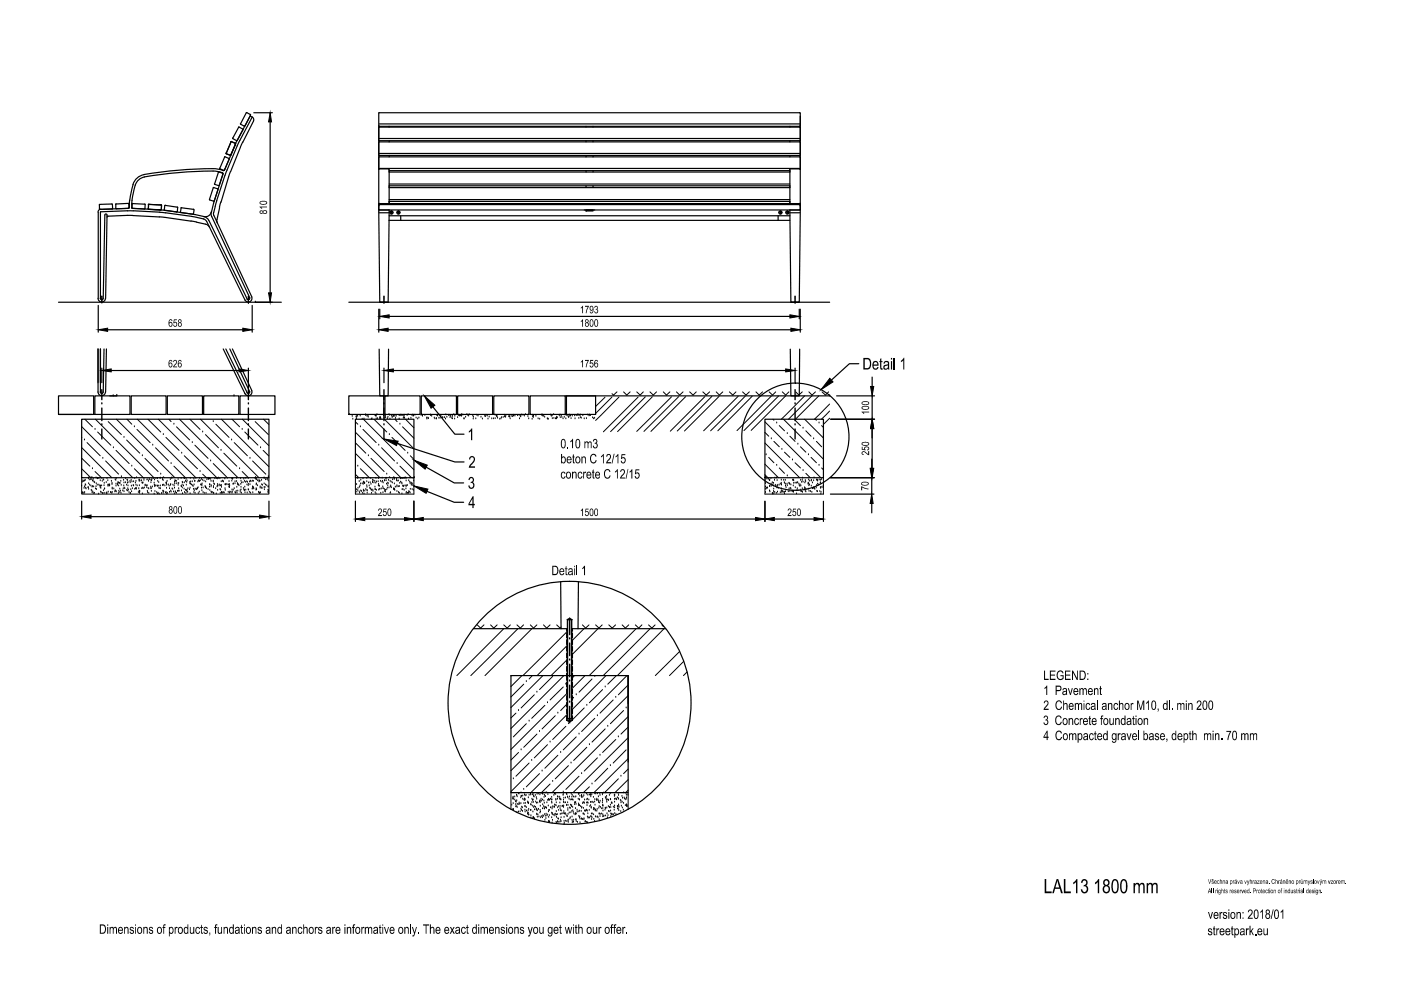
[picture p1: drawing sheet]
<svg xmlns="http://www.w3.org/2000/svg" width="297mm" height="210mm" viewBox="0 0 297 210" stroke-linecap="round" stroke-linejoin="round" font-family="sans-serif">
<!-- layer: 0 -->
<g fill="none" stroke="#000" stroke-width=".25">
<path d="M28.7 39.2l-.7 3.3M30.6 37a3.3 3.3 0 0 0-2.7 3.2l-.4 2.5-.1 1.3M45.3 39.8l.8 .2M45.4 39.7l-1 2.6M45.5 39l.9 .4M46.1 40l.1 .1M46.3 36.5l-.8 2.5M46.4 36.4l-.1 .1M46.4 36.5l.8 .2M46.5 39.3l-.2 .1M47.1 36.6l-.8-.2a70.4 70.4 0 0 0-16.1 1.2 2.48 2.48 0 0 0-1.5 1.7M47.1 36.6h.1"/>
<path d="M47.1 36.6l.1 .3M47.2 37.1l-1.9 5.9-.5 2M47.2 36.7l-.7 2.6M47.3 36.1l-.8-.2a72.4 72.4 0 0 0-16 1.1M47.3 36.9l-.1 .2M47.3 36.2h.1M47.6 36.1l-.3 .1M47.6 33.3l-1 2.4 .8 .4h.2l.9-2.5M47.7 35.8l-.1 .2M47.7 37.2l-1.8 5.7-.6 2.2M47.7 33.2l-.1 .1M47.8 33.3l.7 .3"/>
<path d="M47.9 32.5l.1 .1M48 32.6l.8 .3M49 30.1l-1 2.4M49.1 30l-.2 .1M49.1 30l.8 .5M49.9 30.7l-2.2 5.2M50 30.5l-1.2 2.4M50.3 30.9l-2.6 6.3M50.4 29.6l-.6 1.1M50.6 27l.9 .3v.2l-1.4 2.3-.8-.5zM51 31.2l-2.4 5.7-1.7 6M51 26.2l.8 .5"/>
<path d="M51.5 30.1l-.5 1.1M51.9 26.7h-.2M52.2 23.9l-1.2 2.3M52.4 23.9h-.2M52.4 23.9l.7 .4M53 24.6l-2.6 4.9M53 24.6l.5 .2M53.1 24.3v.1M53.1 24.4l-1.2 2.3M53.5 24.8l-3.2 6.1M53.5 24.8a.61 .61 0 0 1 .2 .8l-2.2 4.6M53.8 23.9h3.9"/>
<path d="M57.3 25.9v36.2M80.3 24v20.9l.2 19.2h1.8l.2-19.6M80.3 35.9h2.2M80.3 26.7l89.2 .1M80.3 29.7l89.2 .1M80.3 32.9l89.2 .1M80.4 23.9l-.1 .1M80.4 30l-.1 .1M80.4 23.9h89.1M80.4 30.1h89.1M80.4 26.3h89.1M80.4 29.4h89.1"/>
<path d="M80.4 32.5h89.1M80.4 35.7h89.1M82.5 36.2h85M82.5 36.5h85M82.5 39.4h85M82.5 39.8h85M82.5 39h85M82.5 26.8v.2M82.5 29.8v.3M82.5 33v.3M82.5 35.9v7.3M124.2 26.8v.2"/>
<path d="M124.2 29.8v.3M124.2 33v.3M124.2 36.2v.3M124.2 39.4v.4M125.7 26.8v.2M125.7 29.8v.3M125.7 33v.3M125.7 36.2v.3M125.7 39.4v.4M167.5 26.8v.2M167.5 29.8v.3M167.5 33v.3"/>
<path d="M167.5 35.9v7.3M169.5 23.9l.1 .1M169.5 27l.1 .1M169.5 30l.1 .1M169.5 33.2l.1 .1M169.5 35.8l.1 .1M169.5 27l-89.2 .1M169.5 33.3h-89.2M169.5 35.8l-2.1 .1M169.6 26.7l-.1 .1M169.6 29.7l-.1 .1M169.6 32.9l-.1 .1"/>
<path d="M169.7 24.6v20.4l-.2 19.1h-1.8l-.2-19.6M169.7 24v2.7M169.7 27.1v2.6M169.7 30.2v2.7M169.7 33.3v2.6M20.8 45v18.3M21 43.4l2.7-.1 .2 .9-2.7 .2-.1-.1v-.8M21.3 45v18.3M21.4 44.4a.61 .61 0 0 0-.6 .6M21.4 44.9l-.1 .1M22.2 45.6l-.3 17.7M22.2 45.6l.3-.2 .2 .2"/>
<path d="M22.7 45.6l-.3 17.7a.78 .78 0 0 1-.8 .7 .78 .78 0 0 1-.8-.7M22.9 45.8l-.2 .3M24.6 43.3v.9M24.6 44.2l.1 .1M24.6 43.2l-.1 .1M27 44.7h1.2M27 44.7l-5.6 .2M27 45.7l6.8 .3M27.1 45.7l-4.2 .1M27.2 43.1l.1 1M27.2 43.1l-2.6 .2M27.2 44.2l-5.8 .2"/>
<path d="M27.3 44.2l-2.6 .1M27.3 44.1l-.1 .1M27.4 43.9l-.2 .2M27.9 44.1l.1 .1M28 43.2l2.7 .1M28 42.5l-.1 1.5 .2 .2M28 43.3v.8M28.3 44.2l5.6 .3M28.3 44.7l5.6 .3M30.7 43.3v1l-2.6-.1h.2M31.5 43.4v1M31.5 44.4l2.6 .1"/>
<path d="M31.6 43.3l-.1 .1M31.6 43.3l2.6 .2M33.8 46l1.1 .1M33.8 45l6.8 .9M33.9 44.5l1.3 .1M34.1 43.4l.1 .1M34.2 44.4l-.1 .1M34.2 43.6v.8M34.8 44.4l.1 .2M34.9 44.6l2.6 .3M34.9 43.6l-.1 .9M35 46.1l5.5 .8"/>
<path d="M35 43.5l-.1 .1M35.1 43.5l2.5 .4M35.2 44.6l6.2 .9 1.9 .4M37.5 44.9h-.1M37.6 43.9v1M38.2 45l.1 .1M38.4 44.1l-.1 .8M38.5 44l-.1 .1M38.5 44.1l2.6 .3M40.5 46.9l1.1 .2M40.6 45.9l2.6 .5M41 44.4l.1 .1"/>
<path d="M41.1 44.5l-.2 .9-2.5-.3M41.7 47.1l1.9 .4M43.1 46.4l.7 .5M43.2 45.9l.6 .3 .5 .5 8.1 16.7M43.2 45.9a1.29 1.29 0 0 0 1.6-.9l.1 .9 8.1 17.2-.2 .4-.4-.1M43.6 47.5l.5 .3 .3 .4M44.4 42.3l.9 .4M45.3 45.1v.6l8.1 17.2a.79 .79 0 0 1-.4 1.1 .79 .79 0 0 1-1.1-.4l-8.1-16.7M45.4 42.6l-.1 .1M46 46.5l.1 .8M46.2 40.2l-.8 2.4M46.6 44l-.6 2.5"/>
<path d="M46.8 42.8l-.3 1.2M80.3 44.4l.1 .1M80.3 44.5h89.4M80.4 43.2l-.1 .1M80.4 43.3h89.1M80.4 45.1h2M82.5 46.7h85M82.5 42.7h85M82.5 42.3h85M82.5 45.7h85M82.7 45.1a.32 .32 0 0 1 .3-.4 .32 .32 0 0 1 .3 .4M82.9 45l.2 .1v.1l-.3-.1z"/>
<path d="M84.2 45.1a.32 .32 0 0 1 .3-.4 .32 .32 0 0 1 .3 .4M84.4 45l.2 .1-.1 .1-.2-.1zM85 45.7v1M124.2 44.5h1.5v.2h-1.5zM165 45.7v1M165.1 45.1a.32 .32 0 0 1 .4-.4 .32 .32 0 0 1 .3 .4M165.4 45l.3 .1-.1 .1h-.2zM166.6 45.1a.32 .32 0 0 1 .3-.4 .32 .32 0 0 1 .4 .4M166.9 45l.2 .1-.1 .1-.2-.1zM167.6 45.1h1.9M169.5 43.3l.1 .1M169.5 43.1l.1 .1"/>
<path d="M169.5 43.2l.1 .1M169.5 43.4h-89.2M169.5 43.2h-89.2M169.6 44.4l-.1 .1M169.7 43.3v1.1M12.4 64.1h47.2M20.8 74v9.1a.78 .78 0 0 0 .8 .8 .78 .78 0 0 0 .8-.8l.2-9.1M20.8 64.8v5.6M21.3 63.3l.3 .3 .3-.3M21.3 74v9.1M21.6 63.1h.1M21.6 63.5h.1"/>
<path d="M21.6 64h.1M21.6 62.8v.2M21.6 63.1v.3M21.6 63.6v.3M21.6 64v.2M21.6 78v3.1M22.1 74l-.2 9.1-.3 .3-.3-.3M22.8 69.9h28.7M23.6 78.6h27.1M47.3 74l4.6 9.5M47.9 74l4.5 9.3M48.7 74l4.2 9"/>
<path d="M49.3 74l4.1 8.8a.78 .78 0 0 1-.4 1 .78 .78 0 0 1-1.1-.3M52.7 63.1h.1M52.7 63.5h.1M52.7 64h.1M52.7 62.8v.2M52.7 63.2v.2M52.7 63.7v.2M52.7 64.1v.2M52.7 78v4.4M53.5 64.8v5.6M54.1 64.1h.1M74 64.1h101.9"/>
<path d="M80.3 65.6v4.8M80.4 74l.1 9.9h1.8l.1-9.9M80.5 65.6v2M81.4 63.1h.1M81.4 63.5h.1M81.4 64h.1M81.4 62.8v.2M81.4 63.2v.2M81.4 63.7v.2M81.4 64.1v.2M81.4 78v3.1M82.3 69.9h85.4"/>
<path d="M82.5 67.1h85M83.4 78.6h83.2M167.6 74l.1 9.9h1.8v-9.9M168.6 63.1h.1M168.6 63.5h.1M168.6 64h.1M168.6 62.8v.2M168.6 63.2v.2M168.6 63.7v.2M168.6 64.1v.2M168.6 78v3.1M169.5 65.6v2"/>
<path d="M169.7 65.6v4.8M182.1 77.1h-2l-3.8 3.5M184.9 80v1.9M189.6 75.9v2.4M12.4 83.9h7.5v4h-7.5zM12.4 87.9h7.1M17.3 88.9h39.7v12.4h-39.7zM20.1 83.9h7.5v4h-7.5zM24 83.9h.1M24.8 83.6v.3h-1.5M27.8 83.9h7.4v4h-7.4zM35.5 83.9h7.4v4h-7.4z"/>
<path d="M43.2 83.9h7.4v4h-7.4zM49.6 83.9h.1M50.9 83.9h7.4v4h-7.4zM52.9 83l-.1 .4-.4-.2M74 83.9h7.4v4h-7.4zM75.4 88.9h12.4v12.4h-12.4zM81.6 83.9h7.5v4h-7.5zM84.2 94l12.2 3.9h2M89.3 83.9h7.5v4h-7.5zM90.3 99l6 3.4h2M91.8 86.3l4.6 5.8h2M97 83.9h7.4v4h-7.4z"/>
<path d="M104.7 83.9h7.4v4h-7.4zM112.4 83.9h7.4v4h-7.4zM119.8 83.9h56.1M120.1 83.9h6.2v4h-6.2zM162.2 88.9h12.4v12.4h-12.4zM168.7 83.9h.1M175.9 83.9h.1M176.1 88.9h9.3M177.4 83.9h8M184.8 97.4v1.9M184.9 83.9v5M184.9 90.9v8.4"/>
<path d="M17.3 106.2v3.9M19.3 109.5h35.7M19.5 101.3h.1M54.2 101.3h.1M57 106.2v3.9M75.4 106.2v4.4M77.3 110.1h8.5M87.8 106.2v4.4M87.8 101.3h.1M89.7 110.1h70.5M90.5 104.2l5.8 2.3h2M162.2 106.3v4.3"/>
<path d="M162.3 101.3h.1M164.2 110.1h8.4M174.6 106.3v4.3M176.1 101.3h9.3M176.1 104.8h9.2M184.8 101.3v3.5M184.8 106.8v1.9M100.4 133.3h19.9v19M118.9 123.3l.1 10M120.1 133.3v.5M120.1 134.3v.9M120.1 135.7v.9"/>
<path d="M120.1 137.1v.9M120.1 138.5v1M120.1 139.9v1M120.3 131.4l.5-.3 .4 .3M120.3 131.4h.9zM120.4 131.3v21.1M121.2 131.3v21.1M121.4 133.3v.5M121.4 134.3v.9M121.4 135.7v.9M121.4 137.1v.9M121.4 138.5v1"/>
<path d="M121.4 139.9v1M122.6 123.3v10M141.1 133.3h-19.9v19M108.3 143.2h24.9v24.8h-24.9zM120.1 152.7l.7 .4 .6-.4M120.1 141.3v1M120.1 142.8v1.4M120.1 144.7v.9M120.1 146.1v1M120.1 147.5v.9M120.1 149v.9M120.1 150.4v.9"/>
<path d="M120.1 151.8v.9M120.1 152.7h1.3M120.4 152.4l-.1-.1h.9v.1M120.4 152.4h.8M121.4 141.3v1M121.4 142.8v1.4M121.4 144.7v.9M121.4 146.1v1M121.4 147.5v.9M121.4 149v.9M121.4 150.4v.9M121.4 151.8v.9"/>
<path d="M133.2 143.3v18.3"/>
<circle cx="83" cy="45.1" r=".32"/>
<circle cx="84.5" cy="45.1" r=".32"/>
<circle cx="165.5" cy="45.1" r=".32"/>
<circle cx="166.9" cy="45.1" r=".32"/>
<circle cx="168.6" cy="92.6" r="11.4"/>
<circle cx="120.8" cy="149" r="25.8"/>
</g>
<g fill="none" stroke="#000" stroke-width=".3">
<path d="M21.6 85.6h.1M21.6 90.1h.1M21.6 82.6v2.1M21.6 86.5v2.7M21.6 91v2.1M52.7 85.6h.1M52.7 90.1h.1M52.7 82.6v2.1M52.7 86.5v2.7M52.7 91v2.1M81.4 85.6h.1M81.4 90.1h.1"/>
<path d="M81.4 82.6v2.1M81.4 86.5v2.7M81.4 91v2.1M168.6 85.6h.1M168.6 90.1h.1M168.6 82.6v2.1M168.6 86.5v2.7M168.6 91v2.1M120.8 139.9h.1M120.8 135.5h.1M120.8 131v3.6M120.8 136.3v2.7"/>
<path d="M120.8 148.9h.1M120.8 144.4h.1M120.8 140.8v2.7M120.8 145.3v2.6M120.8 149.8v3.5"/>
</g>
<!-- layer: SRAFY -->
<g fill="none" stroke="#000" stroke-width=".21">
<path d="M17.3 99.4l2 1.9M17.3 94.9l6.4 6.4M17.3 90.5l10.9 10.8M17.3 97.1l1.8 1.7M17.3 92.7h.1M17.9 93.3h.1M18 88.9l1.6 1.6M18.5 93.8l2.8 2.8M19.6 99.4h.1M20.2 91h.1M20.2 100l1.3 1.3M20.2 88.9l12.4 12.4"/>
<path d="M20.7 91.6l2.8 2.8M21.8 97.2h.1M22.4 97.7l2.7 2.8M22.9 89.4l2.8 2.7M24 94.9h.1M24.6 95.5l2.8 2.8M24.7 88.9l12.4 12.4M26.3 92.7h.1M26.8 93.3l2.8 2.8M26.9 88.9l1 1M27.9 98.8h.1M28.5 90.5h.1"/>
<path d="M28.5 99.4l1.9 1.9M29 91l2.8 2.8M29.1 88.9l12.4 12.4M30.2 96.6h.1M30.7 97.2l2.8 2.8M31.4 88.9l2.7 2.7M32.4 94.4h.1M33 94.9l2.7 2.8M33.6 88.9l12.4 12.4M34.6 92.1h.1M35.2 92.7l2.8 2.8M35.8 88.9l.5 .5"/>
<path d="M36.3 98.3h.1M36.9 89.9h.1M36.9 98.8l2.4 2.5M37.4 90.5l2.8 2.8M38.1 88.9l12.4 12.4M38.5 96.1h.1M39.1 96.6l2.8 2.8M40.3 88.9l2.1 2.1M40.8 93.8h.1M41.3 94.4l2.8 2.8M42.4 100h.1M42.5 88.9l12.4 12.4"/>
<path d="M43 91.6h.1M43.6 92.1l2.7 2.8M44.7 97.7h.1M45.2 89.4h.1M45.2 98.3l2.8 2.8M45.8 89.9l2.8 2.8M46.9 95.5h.1M46.9 88.9l10.1 10M47.5 96.1l2.7 2.7M49.1 93.3h.1M49.2 88.9l1.6 1.6M49.7 93.8l2.8 2.8"/>
<path d="M50.8 99.4h.1M51.4 91h.1M51.4 100l1.3 1.3M51.4 88.9l5.6 5.6M51.9 91.6l2.8 2.8M53 97.2h.1M53.6 97.7l2.7 2.8M54.1 89.4l2.8 2.7M55.2 94.9h.1M55.8 95.5l1.2 1.2M55.9 88.9l1.1 1.1M74.1 87.9h.1"/>
<path d="M74.7 88.3h.1M74.8 88.9h.1M75.4 96.1l5.2 5.2M75.4 91.6l9.6 9.7M75.4 93.9l2.2 2.2M75.4 89.4l.5 .5M75.5 88.4h.1M75.6 88.8h.1M75.6 88.1h.1M75.6 88.5h.1M75.8 88.3h.1M75.9 98.8h.1"/>
<path d="M76.4 88.2h.1M76.4 90.5h.1M76.4 99.4l1.9 1.9M76.8 88.9h.1M77 91l2.8 2.8M77 88.9l10.8 10.7M77.2 88.8h.1M77.5 88.1h.1M77.5 88h.1M77.8 88.3h.1M78 88.2h.1M78.1 88.5h.1"/>
<path d="M78.1 96.6h.1M78.7 97.2l2.7 2.8M78.7 88.9h.1M78.9 88.8h.1M79.3 88.9l2.7 2.7M79.5 88.1h.1M79.6 88.2h.1M79.8 88.8h.1M79.8 88.3h.1M79.9 87.9h.1M80.1 88.8h.1M80.3 94.4h.1"/>
<path d="M80.5 88.8h.1M80.6 88.7h.1M80.6 88.5h.1M80.7 88.6h.1M80.7 88.8h.1M80.9 94.9l2.8 2.8M81.3 88.1h.1M81.4 88.6h.1M81.4 88.1h.1M81.5 88.9l6.3 6.3M81.7 88.3h.1M81.7 88.5h.1"/>
<path d="M82.1 88.8h.1M82.3 88.5h.1M82.5 87.9h.1M82.6 92.1h.1M82.6 88h.1M82.7 88.8h.1M83 88.1h.1M83.1 92.7l2.8 2.8M83.1 88.3h.1M83.1 88.5h.1M83.4 88.1h.1M83.4 88.3h.1"/>
<path d="M83.7 88.3h.1M83.7 88.9l.5 .5M83.9 88.7h.1M84 88.3h.1M84.2 98.3h.1M84.6 88.1h.1M84.6 88.8h.1M84.8 89.9h.1M84.8 98.8l2.4 2.5M84.8 88.1h.1M85 88h.1M85.2 88.1h.1"/>
<path d="M85.3 90.5l2.5 2.4M85.4 88.1h.1M85.5 88.7h.1M85.6 88.3h.1M85.6 88.5h.1M85.7 88h.1M85.8 88.7h.1M86 88.9l1.8 1.8M86.3 88.1h.1M86.4 96.1h.1M86.5 87.9h.1M86.6 88.8h.1"/>
<path d="M87 96.6l.8 .8M87.1 88.7h.1M87.3 88.1h.1M87.5 88h.1M87.6 88.3h.1M87.7 88.1h.1M88 88h.1M88.2 88.6h.1M88.6 88.8h.1M88.8 88.6h.1M89.3 88.1h.1M89.6 88h.1"/>
<path d="M89.6 88.3h.1M90.1 88.1h.1M90.5 88.6h.1M90.5 88.8h.1M90.7 88.6h.1M90.8 88.8h.1M91.3 88h.1M91.3 88.1h.1M91.5 88.3h.1M92.1 88.6h.1M92.2 88.8h.1M92.5 88.8h.1"/>
<path d="M92.6 88.1h.1M92.8 88.2h.1M92.9 88h.1M93 88.7h.1M93.2 88h.1M93.3 88.7h.1M93.5 88.2h.1M93.8 88.5h.1M93.9 88.6h.1M94.2 88.5h.1M94.4 88.8h.1M94.5 88h.1"/>
<path d="M94.7 88.5h.1M95.2 88h.1M95.2 88.1h.1M95.4 88.5h.1M95.5 88.2h.1M95.6 88.3h.1M95.8 88.7h.1M95.9 88.3h.1M95.9 88.8h.1M96.2 87.9h.1M96.4 88.8h.1M96.4 88.3h.1"/>
<path d="M97 88.5h.1M97.2 88h.1M97.3 88.1h.1M97.4 88.2h.1M97.6 88.1h.1M97.7 88.2h.1M97.8 88.3h.1M97.9 87.9h.1M98.1 88h.1M98.4 88.8h.1M98.7 88.5h.1M99 87.9h.1"/>
<path d="M99.1 88h.1M99.4 88.2h.1M99.5 87.9h.1M100.2 88.2h.1M100.3 88.8h.1M100.4 88.5h.1M100.9 88.8h.1M101.1 88h.1M101.3 88.2h.1M102 88.5h.1M102.3 88.8h.1M102.8 88.3h.1"/>
<path d="M102.9 88.3h.1M103 88h.1M103.3 88.2h.1M103.5 88.8h.1M103.7 88.4h.1M104.3 88.8h.1M104.6 88.8h.1M105 88.8h.1M105 88h.1M105.3 88.2h.1M105.3 88.3h.1M105.4 88.4h.1"/>
<path d="M105.5 88.7h.1M106 88.9h.1M106.2 88.8h.1M106.3 88.5h.1M106.7 88.5h.1M107 88.4h.1M107 88h.1M107.2 88.5h.1M107.2 88.2h.1M107.9 88.3h.1M108 88.4h.1M108 88.3h.1"/>
<path d="M108.2 88.8h.1M108.4 88.3h.1M108.7 88.3h.1M108.9 88.2h.1M108.9 88h.1M109.2 88.2h.1M109.7 88.1h.1M110.1 88.1h.1M110.2 88.8h.1M110.3 88.3h.1M110.4 88.4h.1M110.6 88h.1"/>
<path d="M110.9 88h.1M111.2 88.2h.1M111.4 87.9h.1M111.9 88.3h.1M112.1 88.8h.1M112.8 88.9h.1M112.9 88h.1M112.9 88.4h.1M113.1 88.5h.1M113.1 88.2h.1M113.6 88.3h.1M114.1 88.8h.1"/>
<path d="M114.4 88.9h.1M114.8 88h.1M114.9 88h.1M115.1 88.2h.1M115.3 88.3h.1M115.5 88.5h.1M116 88.8h.1M116.1 88.8h.1M116.2 88.9h.1M116.8 88h.1M116.9 88.3h.1M117.1 88.2h.1"/>
<path d="M117.1 88.8h.1M117.4 87.9h.1M117.4 88.7h.1M117.8 88.8h.1M117.9 88.7h.1M118 88.8h.1M118 88.5h.1M118.2 88.6h.1M118.6 88.2h.1M118.7 88h.1M118.8 88.5h.1M119 88.2h.1"/>
<path d="M119.1 88.5h.1M119.4 88.8h.1M119.6 88.5h.1M119.9 87.9h.1M120 88.8h.1M120 88h.1M120.2 88.2h.1M120.5 88.3h.1M120.6 88.5h.1M120.7 88h.1M120.8 88.3h.1M120.9 88.2h.1"/>
<path d="M121.1 88.8h.1M121.3 88.2h.1M121.8 88.2h.1M121.9 88.8h.1M122.2 88.1h.1M122.5 88h.1M122.5 88.1h.1M122.6 88h.1M122.7 88.7h.1M122.9 88.2h.1M123 88h.1M123.1 88.5h.1"/>
<path d="M123.2 88.7h.1M123.6 88.1h.1M123.9 88.8h.1M124.3 88.8h.1M124.6 88h.1M124.9 88.2h.1M125 88h.1M125.1 88.1h.1M125.2 88.1h.1M125.6 88.6h.1M125.9 88.8h.1M126.1 88.7h.1"/>
<path d="M128.3 84.2l-2 2M129.8 84.2l-3.5 3.5M130.8 83.1l-.7 .7-.3-.3M131.2 84.2l-4.9 4.9M132.2 83.1l.7 .7 .7-.7M135 83.1l.7 .7 .7-.7M135.3 84.2l-7.4 7.4M136.8 84.1l-7.3 7.4M137.8 83.1l.7 .7 .7-.7M138.3 84.1l-7.4 7.4M140.6 83.1l.7 .7 .7-.7M142.4 84.1l-7.4 7.4"/>
<path d="M143.4 83.1l.7 .7 .7-.7M143.9 84.1l-7.4 7.4M145.4 84.1l-7.4 7.4M146.2 83.1l.7 .7 .7-.7M149 83.1l.7 .7 .8-.7M149.4 84.1l-7.3 7.3M150.9 84.1l-7.3 7.3M151.8 83.1l.7 .7 .7-.7M152.4 84.1l-7.3 7.3M154.6 83.1l.8 .7 .6-.7M156.5 84l-7.3 7.3M157.4 83.1l.8 .7 .7-.7"/>
<path d="M158 84l-7.3 7.3M159.5 84l-7.3 7.3M160.3 83.1l.7 .7 .7-.7M162.2 98.4l2.9 2.9M162.2 93.9l7.3 7.4M162.2 89.4l11.8 11.9M162.2 91.7l.8 .8M162.4 96.4h.1M163 97l1.1 1.1M163.1 83.1l.7 .7 .7-.7M163.5 93h.1M163.5 84l-7.2 7.3"/>
<path d="M163.9 88.9l.2 .2M164.1 93.6l1.1 1.1M164.7 98.7h.1M164.7 89.7h.1M165.1 84l-7.4 7.3M165.2 99.2l1.1 1.2M165.2 90.2l1.1 1.1M165.8 95.3h.1M165.9 83.1l.7 .7 .7-.7M166.1 88.9l8.5 8.5M166.3 95.9l1.2 1.1M166.5 84l-7.2 7.3"/>
<path d="M166.9 91.9h.1M167.5 92.5l1.1 1.1M168 97.5h.1M168.6 98.1l1.1 1.1M168.6 89.1l1.1 1.1M168.7 83.1l.7 .7 .7-.7M169.2 94.2h.1M169.7 94.7l1.2 1.2M170.3 99.8h.1M170.3 90.8h.1M170.6 83.9l-4.9 5M170.6 88.9l4 4"/>
<path d="M170.9 91.3l1.1 1.2M171.4 96.4h.1M171.5 83.1l.7 .7 .7-.7M172 97l1.1 1.1M172.1 83.9l-4.9 5M172.5 93h.1M172.8 88.9l.3 .2M173.1 93.6l1.1 1.1M173.6 83.9l-4.9 5M173.7 98.7h.1M173.7 89.7h.1M174.2 99.2l.4 .4"/>
<path d="M174.2 90.2l.4 .4M174.3 83.1l.7 .7 .7-.7M175.9 85.7l-3.2 3.2M175.9 87.2l-1.7 1.7M175.9 88.7l-1.2 1.2M17.3 103h.1M17.3 101.3v3.5h39.7v-3.5M17.4 102.2h.1M17.4 104.5h.1M17.6 101.9h.1M17.6 104.5h.1M17.6 104.6h.1"/>
<path d="M17.7 102.1h.1M17.8 103.5h.1M17.8 104.6h.1M17.9 102h.1M17.9 103.2h.1M17.9 104.4h.1M18.1 101.8h.1M18.1 102.8h.1M18.2 103.5h.1M18.2 102.9h.1M18.2 103.7h.1M18.7 103.4h.1"/>
<path d="M18.8 101.3h.1M18.8 101.5h.1M18.8 102.6h.1M18.8 103.7h.1M18.9 101.8h.1M19 102.9h.1M19.3 101.7h.1M19.3 103h.1M19.3 104h.1M19.5 104.1h.1M19.5 103.3h.1M19.5 104.5h.1"/>
<path d="M19.6 101.9h.1M19.6 103.2h.1M19.7 104.3h.1M19.7 102.1h.1M19.8 101.6h.1M19.8 104.6h.1M19.9 103.2h.1M19.9 102.2h.1M20 104.6h.1M20.1 102.3h.1M20.2 103.7h.1M20.4 101.3h.1"/>
<path d="M20.4 103.2h.1M20.4 102.6h.1M20.4 103.8h.1M20.6 101.5h.1M20.6 102.9h.1M20.7 101.5h.1M20.9 104.8h.1M21 101.5h.1M21 102.9h.1M21.2 103.1h.1M21.3 101.9h.1M21.3 103.4h.1"/>
<path d="M21.3 103.1h.1M21.3 104.3h.1M21.4 103.5h.1M21.5 101.4h.1M21.5 104.5h.1M21.5 103h.1M21.7 102.1h.1M21.8 104.6h.1M21.8 101.7h.1M21.9 104h.1M22 101.8h.1M22.1 103h.1"/>
<path d="M22.1 102.5h.1M22.1 104.6h.1M22.1 103.7h.1M22.2 103.7h.1M22.5 102.3h.1M22.5 104.6h.1M22.6 104.5h.1M22.6 104.7h.1M22.7 101.5h.1M22.9 101.9h.1M22.9 103.1h.1M22.9 102.9h.1"/>
<path d="M22.9 104.3h.1M23.2 102.9h.1M23.2 103h.1M23.2 102.8h.1M23.5 104.4h.1M23.6 102.1h.1M23.7 104.6h.1M23.7 102.5h.1M23.7 102.7h.1M23.8 103.7h.1M23.8 104.4h.1M23.8 103.5h.1"/>
<path d="M24.1 103.7h.1M24.3 104.3h.1M24.4 101.7h.1M24.4 104h.1M24.6 101.8h.1M24.6 104.2h.1M24.6 103.1h.1M24.6 102.6h.1M24.6 104.3h.1M24.6 101.5h.1M24.9 102.9h.1M24.9 102.6h.1"/>
<path d="M25 102.3h.1M25.1 104.6h.1M25.1 103h.1M25.1 102.4h.1M25.2 104.2h.1M25.4 102.5h.1M25.4 103.7h.1M25.4 104.4h.1M25.5 104.1h.1M25.6 102.1h.1M25.7 104.6h.1M25.7 102.9h.1"/>
<path d="M25.7 101.1h.1M26 104.1h.1M26.1 103.7h.1M26.2 101.8h.1M26.2 103h.1M26.3 104.3h.1M26.3 102.4h.1M26.3 103.5h.1M26.5 103.6h.1M26.6 102.3h.1M26.6 101.5h.1M26.8 102.9h.1"/>
<path d="M26.9 104h.1M26.9 101.8h.1M27 104.1h.1M27.1 102.4h.1M27.1 101.9h.1M27.1 103.6h.1M27.1 102.3h.1M27.1 103h.1M27.2 103.9h.1M27.3 104.4h.1M27.6 102.1h.1M27.6 102.3h.1"/>
<path d="M27.6 104.7h.1M27.6 104.6h.1M27.7 103.8h.1M27.8 101.8h.1M27.9 103.1h.1M27.9 104.3h.1M28 102.2h.1M28.1 103.6h.1M28.2 102.9h.1M28.3 102.1h.1M28.3 103h.1M28.6 103.7h.1"/>
<path d="M28.6 101.5h.1M28.7 102.4h.1M28.7 103.6h.1M28.8 102.1h.1M28.8 102.9h.1M28.9 103.5h.1M28.9 103.7h.1M29 101.3h.1M29.1 103h.1M29.3 104.4h.1M29.4 103.6h.1M29.5 101.8h.1"/>
<path d="M29.5 102.1h.1M29.5 104.1h.1M29.5 103h.1M29.6 104.2h.1M29.6 104.6h.1M29.7 102h.1M30 101.9h.1M30.1 103.6h.1M30.1 102.4h.1M30.2 104.7h.1M30.2 102.5h.1M30.3 103.5h.1"/>
<path d="M30.3 102.4h.1M30.4 103.6h.1M30.5 101.8h.1M30.5 101.5h.1M30.6 103.4h.1M30.8 102.9h.1M30.8 103h.1M31 103h.1M31.1 103.4h.1M31.2 101.8h.1M31.2 103h.1M31.2 104.2h.1"/>
<path d="M31.3 104.4h.1M31.4 101.7h.1M31.4 103.6h.1M31.5 102.1h.1M31.5 104.6h.1M31.5 103.7h.1M31.7 101.7h.1M32 103.3h.1M32 102.3h.1M32 103.6h.1M32 101.8h.1M32.1 104.2h.1"/>
<path d="M32.1 101.9h.1M32.2 101.6h.1M32.3 103.2h.1M32.5 101.5h.1M32.7 102.4h.1M32.7 104.8h.1M32.7 102.9h.1M32.8 101.8h.1M32.8 103h.1M32.8 103.2h.1M32.9 104.2h.1M33 103h.1"/>
<path d="M33.1 101.5h.1M33.2 104.4h.1M33.3 103h.1M33.4 101.5h.1M33.4 104.7h.1M33.4 103.1h.1M33.4 102.1h.1M33.5 104.6h.1M33.7 102.3h.1M33.7 103.1h.1M33.7 103.5h.1M33.7 104.8h.1"/>
<path d="M33.9 101.4h.1M34 103.6h.1M34 103h.1M34 101.4h.1M34.1 100.5h.1M34.2 104.6h.1M34.5 101.7h.1M34.5 101.4h.1M34.5 102.9h.1M34.5 104.1h.1M34.6 104.6h.1M34.6 101.9h.1"/>
<path d="M34.6 104.2h.1M34.6 101.1l.2 .2M34.7 102.9h.1M34.7 104.3h.1M35 103h.1M35.1 104.5h.1M35.2 102.5h.1M35.2 104.4h.1M35.3 102.3h.1M35.3 103.5h.1M35.3 102.6h.1M35.3 104.8h.1"/>
<path d="M35.3 102.9h.1M35.4 102.1h.1M35.5 104.6h.1M35.7 102.8h.1M35.9 103.1h.1M35.9 104.4h.1M35.9 103.6h.1M36.1 101.7h.1M36.2 102.9h.1M36.2 104.1h.1M36.2 102.7h.1M36.3 104.3h.1"/>
<path d="M36.4 101.4h.1M36.4 101.3h.1M36.5 103.7h.1M36.6 103.7h.1M36.7 102.9h.1M36.8 104.3h.1M36.9 103h.1M37 102.3h.1M37 103.5h.1M37 104.7h.1M37 102.6h.1M37.1 101.9h.1"/>
<path d="M37.2 104.4h.1M37.2 104.3h.1M37.2 102h.1M37.4 102.6h.1M37.4 102.1h.1M37.4 104.6h.1M37.6 104.2h.1M37.8 101.7h.1M37.8 102.9h.1M37.8 102.5h.1M37.8 104.1h.1M37.9 102.5h.1"/>
<path d="M37.9 103.6h.1M38 104.1h.1M38.4 101.4h.1M38.4 103.1h.1M38.5 104.1h.1M38.5 103.2h.1M38.6 102.9h.1M38.7 102.3h.1M38.7 103.4h.1M38.7 104.7h.1M38.7 102.4h.1M38.9 103h.1"/>
<path d="M39 101.4h.1M39 103.7h.1M39.1 102.3h.1M39.1 104.4h.1M39.1 101.5h.1M39.3 104h.1M39.3 102.1h.1M39.4 104.6h.1M39.5 101.6h.1M39.5 102.9h.1M39.5 104h.1M39.6 102.3h.1"/>
<path d="M39.7 103.9h.1M39.7 102h.1M39.7 104.3h.1M39.8 104.4h.1M39.8 103.6h.1M40.2 103.8h.1M40.3 102.3h.1M40.3 102.6h.1M40.3 103.5h.1M40.3 104.7h.1M40.3 101.4h.1M40.4 102.6h.1"/>
<path d="M40.4 102.2h.1M40.6 102.8h.1M40.8 102.1h.1M40.9 103h.1M40.9 103.2h.1M41 103.7h.1M41.1 101.6h.1M41.1 104.4h.1M41.1 102.8h.1M41.2 104h.1M41.3 102.1h.1M41.4 103.7h.1"/>
<path d="M41.4 104.6h.1M41.5 101.4h.1M41.6 103.7h.1M41.7 103.8h.1M41.8 103.6h.1M41.9 103.6h.1M42 102.2h.1M42 103.4h.1M42 104.6h.1M42.1 102h.1M42.2 104.3h.1M42.3 101.4h.1"/>
<path d="M42.3 102.1h.1M42.5 101.9h.1M42.5 102.8h.1M42.7 101.6h.1M42.7 103.5h.1M42.8 102.8h.1M42.8 104h.1M42.8 103h.1M42.8 102.6h.1M43 101.8h.1M43 100.5l.8 .8M43.1 103.4h.1"/>
<path d="M43.1 104.4h.1M43.3 102h.1M43.3 104.6h.1M43.5 103.2h.1M43.6 103.4h.1M43.6 103.3h.1M43.6 102.2h.1M43.7 104.6h.1M43.8 103.6h.1M43.9 101.7h.1M44.1 101.4h.1M44.1 103.8h.1"/>
<path d="M44.2 101.7h.1M44.2 101.5h.1M44.3 101.4h.1M44.4 101.5h.1M44.4 103.3h.1M44.5 102.8h.1M44.5 104h.1M44.7 101.6h.1M44.7 103.2h.1M44.7 102.1h.1M44.7 104.3h.1M44.8 103h.1"/>
<path d="M44.9 104.5h.1M45 104.4h.1M45.2 102.2h.1M45.2 102h.1M45.3 103.4h.1M45.3 103.2h.1M45.3 104.6h.1M45.3 102.6h.1M45.5 102.7h.1M45.6 101.5h.1M45.7 103.6h.1M45.8 101.5h.1"/>
<path d="M45.8 104.7h.1M46 103.2h.1M46.1 101.5h.1M46.1 102.7h.1M46.1 103.1h.1M46.1 104h.1M46.2 101.4h.1M46.4 101.4h.1M46.4 103h.1M46.5 102.8h.1M46.6 101.5h.1M46.7 103.8h.1"/>
<path d="M46.7 104.6h.1M46.7 103h.1M46.8 103.9h.1M46.9 102.1h.1M46.9 103.3h.1M46.9 102.9h.1M47 104.5h.1M47 104.4h.1M47.2 102h.1M47.2 104.5h.1M47.3 104.4h.1M47.4 102.2h.1"/>
<path d="M47.5 104.5h.1M47.7 101.5h.1M47.7 102.8h.1M47.7 103.6h.1M47.8 104h.1M47.8 102.8h.1M47.9 102.7h.1M48.1 102.8h.1M48.2 101.4h.1M48.4 104.4h.1M48.4 102.8h.1M48.6 102.1h.1"/>
<path d="M48.6 103.2h.1M48.6 103.3h.1M48.6 104.5h.1M48.6 102.7h.1M48.6 103.4h.1M48.7 103h.1M48.7 104.3h.1M48.9 104.4h.1M49.1 102h.1M49.1 101.5h.1M49.2 104.5h.1M49.2 103.9h.1"/>
<path d="M49.2 104.3h.1M49.3 101.6h.1M49.4 101.5h.1M49.4 102.7h.1M49.4 103.9h.1M49.5 102.6h.1M49.7 103.6h.1M49.8 102.6h.1M49.8 102.1h.1M49.8 104.4h.1M50 104.5h.1M50.1 104.2h.1"/>
<path d="M50.2 102.1h.1M50.2 101.4h.1M50.2 103.3h.1M50.2 104.5h.1M50.3 102.5h.1M50.4 104.1h.1M50.4 102.8h.1M50.4 102.7h.1M50.5 102.8h.1M50.7 103h.1M50.9 104h.1M50.9 104.4h.1"/>
<path d="M51 101.5h.1M51.1 102.7h.1M51.1 103.9h.1M51.1 102h.1M51.1 103.3h.1M51.2 104.5h.1M51.2 102.4h.1M51.5 102.3h.1M51.6 103.6h.1M51.7 101.6h.1M51.7 103.9h.1M51.8 104h.1"/>
<path d="M51.9 102.1h.1M51.9 104h.1M51.9 103.3h.1M51.9 104.5h.1M52 102.3h.1M52.1 103.9h.1M52.1 101.4h.1M52.3 102.1h.1M52.4 102.8h.1M52.4 104.5h.1M52.5 102.3h.1M52.6 101.5h.1"/>
<path d="M52.6 103.8h.1M52.6 103h.1M52.7 102.7h.1M52.7 103.9h.1M52.9 104.4h.1M52.9 102.2h.1M53 102.8h.1M53.1 102h.1M53.1 104.5h.1M53.2 102.1h.1M53.5 103.7h.1M53.5 102h.1"/>
<path d="M53.6 103.2h.1M53.6 104.5h.1M53.6 103.6h.1M53.6 103.3h.1M53.7 102.1h.1M53.7 103.4h.1M53.8 103.7h.1M54.1 101.4h.1M54.2 101.6h.1M54.3 103.9h.1M54.3 101.4h.1M54.3 103.6h.1"/>
<path d="M54.3 102.8h.1M54.4 102.6h.1M54.4 101.7h.1M54.4 103.8h.1M54.6 101.9h.1M54.6 103h.1M54.8 104.4h.1M54.9 101.9h.1M54.9 102.2h.1M54.9 104.5h.1M55 102h.1M55 104.6h.1"/>
<path d="M55.1 102.1h.1M55.1 104.5h.1M55.2 103.2h.1M55.2 103.5h.1M55.2 104.5h.1M55.5 101.8h.1M55.5 103.4h.1M55.5 102.8h.1M55.5 103.6h.1M55.6 102.9h.1M56 101.4h.1M56 102.6h.1"/>
<path d="M56 103.4h.1M56 103.8h.1M56.2 103.4h.1M56.3 101.7h.1M56.3 102.8h.1M56.6 103h.1M56.6 101.7h.1M56.8 101.6h.1M56.8 104.4h.1M56.8 104h.1M56.9 102h.1M56.9 103.2h.1"/>
<path d="M56.9 103.3h.1M56.9 101.1h.1M56.9 104.4h.1M56.9 104h.1M75.4 100.6l.7 .7M75.4 101.3v3.5h12.4v-3.5M75.6 102.7h.1M75.6 103.8h.1M75.6 104.3h.1M75.8 101.4h.1M75.9 104h.1M75.9 103.5h.1"/>
<path d="M76.2 102.1h.1M76.2 104.3h.1M76.2 103.3h.1M76.2 104.5h.1M76.3 103h.1M76.5 102.6h.1M76.5 101.8h.1M76.5 104.1h.1M76.6 104.2h.1M76.8 102.6h.1M76.8 104.6h.1M77 101.5h.1"/>
<path d="M77 102.7h.1M77 103.9h.1M77 104.2h.1M77 102.2h.1M77.1 102.3h.1M77.2 104.7h.1M77.2 102.5h.1M77.3 102.5h.1M77.3 102.4h.1M77.3 104.1h.1M77.6 103.8h.1M77.8 102.1h.1"/>
<path d="M77.8 101.4h.1M77.8 103h.1M77.8 103.3h.1M77.8 104h.1M77.9 104.5h.1M77.9 104.1h.1M78.1 102.4h.1M78.3 103h.1M78.4 103.5h.1M78.5 102.3h.1M78.5 103.7h.1M78.6 101.5h.1"/>
<path d="M78.7 102.7h.1M78.7 103.9h.1M78.7 104h.1M78.8 104.6h.1M79 102.3h.1M79 102.2h.1M79 101.8h.1M79 103.9h.1M79.1 104.2h.1M79.1 101.9h.1M79.3 102.4h.1M79.5 102.1h.1"/>
<path d="M79.5 103.3h.1M79.5 103.8h.1M79.5 104.5h.1M79.6 103.8h.1M79.7 102.4h.1M79.7 101.4h.1M79.7 104.7h.1M79.8 104h.1M79.8 102.2h.1M80.2 102.1h.1M80.2 101.5h.1M80.2 103h.1"/>
<path d="M80.3 102.7h.1M80.3 103.9h.1M80.3 103h.1M80.4 103.7h.1M80.4 103.1h.1M80.7 102.1h.1M80.7 104.6h.1M80.8 103.7h.1M81 102.2h.1M81 103.6h.1M81 101.4h.1M81.1 102.1h.1"/>
<path d="M81.2 103.2h.1M81.2 104.5h.1M81.2 102.4h.1M81.3 103.6h.1M81.5 103.8h.1M81.5 102h.1M81.6 101.9h.1M81.6 104.2h.1M81.7 101.4h.1M81.7 104.3h.1M81.7 104h.1M81.9 101.9h.1"/>
<path d="M81.9 101.4h.1M82 102.6h.1M82 100.5h.1M82 103.8h.1M82.1 103.5h.1M82.2 103h.1M82.2 102.4h.1M82.3 102.6h.1M82.4 101.8h.1M82.5 103.4h.1M82.6 101.1l.2 .2M82.7 102.1h.1"/>
<path d="M82.7 104.6h.1M82.8 103.2h.1M82.8 104.5h.1M82.8 103h.1M82.9 102.2h.1M83 103.4h.1M83.2 102.4h.1M83.2 101.7h.1M83.4 103.8h.1M83.5 101.3h.1M83.5 103.6h.1M83.6 101.4h.1"/>
<path d="M83.6 101.7h.1M83.6 102.6h.1M83.6 103.7h.1M83.7 103.8h.1M83.7 101.4h.1M83.7 104h.1M83.8 103.3h.1M84.1 101.6h.1M84.1 101.9h.1M84.2 103.2h.1M84.2 103h.1M84.2 104.2h.1"/>
<path d="M84.2 102h.1M84.5 102h.1M84.5 103.2h.1M84.5 104.4h.1M84.7 103.2h.1M84.7 104.6h.1M84.8 102.5h.1M84.9 101.5h.1M84.9 102.2h.1M85.2 102.4h.1M85.2 101.4h.1M85.2 102.6h.1"/>
<path d="M85.2 104.7h.1M85.3 103.8h.1M85.3 101.5h.1M85.4 103.1h.1M85.4 103.8h.1M85.5 103.1h.1M85.5 103.2h.1M85.6 101.4h.1M85.7 104h.1M85.8 101.4h.1M85.9 103h.1M86 101.3h.1"/>
<path d="M86.1 103.7h.1M86.1 102h.1M86.1 103.2h.1M86.1 104.6h.1M86.1 103h.1M86.1 101.4h.1M86.1 104.4h.1M86.4 102.9h.1M86.4 104.6h.1M86.6 104.6h.1M86.7 101.9h.1M86.7 104.3h.1"/>
<path d="M86.8 104.3h.1M86.9 102.2h.1M86.9 101.3h.1M87 102.6h.1M87 104.5h.1M87 103.7h.1M87.1 102.4h.1M87.2 102.9h.1M87.3 102.5h.1M87.4 103.8h.1M87.4 102.6h.1M87.5 102.8h.1"/>
<path d="M87.6 101.4h.1M87.6 104h.1M87.7 102h.1M87.8 103.2h.1M162.2 101.3v3.5h12.4v-3.5M162.2 100.7l.6 .6M162.2 101.8h.1M162.3 101.3h.1M162.3 102.5h.1M162.3 103.2h.1M162.3 104.4h.1M162.3 103.7h.1"/>
<path d="M162.5 103.5h.1M162.6 101.6h.1M162.6 103.6h.1M162.7 103.4h.1M162.9 101.5h.1M163.1 101.8h.1M163.2 101.9h.1M163.2 103.2h.1M163.2 104.1h.1M163.2 103.1h.1M163.2 101.8h.1M163.2 104.3h.1"/>
<path d="M163.4 101.5h.1M163.5 103.1h.1M163.5 102.6h.1M163.7 104.7h.1M163.7 102.8h.1M163.7 102.3h.1M163.8 104.6h.1M163.9 104.8h.1M164 102.5h.1M164 103h.1M164 104.2h.1M164 103.7h.1"/>
<path d="M164.1 104.6h.1M164.2 101.8h.1M164.3 104.4h.1M164.3 101.4h.1M164.4 102.9h.1M164.5 103h.1M164.6 104.6h.1M164.6 101.3h.1M164.7 103.4h.1M164.8 101.9h.1M164.8 103.1h.1M164.8 104.3h.1"/>
<path d="M164.9 102.9h.1M165 103.5h.1M165.2 102.9h.1M165.4 104.5h.1M165.4 102.6h.1M165.7 102.5h.1M165.7 101.8h.1M165.7 104.1h.1M165.7 103.7h.1M165.7 102.8h.1M165.8 104.4h.1M165.8 104.2h.1"/>
<path d="M165.9 104.2h.1M166.2 101.8h.1M166.2 104.4h.1M166.3 104.4h.1M166.3 102.3h.1M166.3 104.7h.1M166.4 102.5h.1M166.5 101.8h.1M166.5 103.1h.1M166.5 104.3h.1M166.6 102.7h.1M166.7 103.4h.1"/>
<path d="M166.9 102.6h.1M166.9 100.9h.1M166.9 103h.1M167.1 104.3h.1M167.3 102.5h.1M167.3 103.7h.1M167.4 102.6h.1M167.5 104.2h.1M167.6 103.5h.1M167.7 102.8h.1M167.7 103.7h.1M167.9 104.2h.1"/>
<path d="M168 104.1h.1M168.1 101.8h.1M168.2 103h.1M168.2 104.3h.1M168.2 104.4h.1M168.2 104.2h.1M168.3 102.5h.1M168.3 101.9h.1M168.6 102.4h.1M168.6 103.4h.1M168.8 104h.1M168.8 102.4h.1"/>
<path d="M168.9 104.7h.1M169 102.4h.1M169 103.6h.1M169.1 102.3h.1M169.2 104h.1M169.4 102.6h.1M169.5 103h.1M169.6 103.1h.1M169.6 102.8h.1M169.7 103.9h.1M169.8 101.8h.1M169.8 103h.1"/>
<path d="M169.8 104.3h.1M169.9 104.2h.1M170 102.3h.1M170.1 101.8h.1M170.1 103.6h.1M170.1 104.4h.1M170.2 101.4h.1M170.3 102.2h.1M170.5 103.8h.1M170.6 103.4h.1M170.6 102.4h.1M170.7 103.6h.1"/>
<path d="M170.7 101.9h.1M170.7 104.2h.1M170.8 102.1h.1M170.9 103.7h.1M170.9 104.3h.1M170.9 100.4l.9 .9M171.3 102.6h.1M171.4 103.7h.1M171.4 102.4h.1M171.5 101.8h.1M171.5 102.6h.1M171.5 103h.1"/>
<path d="M171.5 104.2h.1M171.6 102.8h.1M171.7 102h.1M171.8 104.2h.1M172 102h.1M172 103.1h.1M172 101.8h.1M172.1 104.4h.1M172.3 102.4h.1M172.3 103.6h.1M172.5 101.9h.1M172.6 103.5h.1"/>
<path d="M172.6 103.4h.1M172.6 101.3h.1M172.6 103.6h.1M172.8 103.7h.1M173.1 103.4h.1M173.1 101.8h.1M173.1 102.9h.1M173.2 104.2h.1M173.2 101.9h.1M173.3 102.6h.1M173.3 104.3h.1M173.4 101.8h.1"/>
<path d="M173.4 102h.1M173.6 102.8h.1M173.7 101.8h.1M173.8 104.2h.1M173.9 102.5h.1M173.9 102.3h.1M173.9 103.4h.1M174 103.5h.1M174 101.8h.1M174 104.8h.1M174.1 104.4h.1M174.2 101.7h.1"/>
<path d="M174.2 103.3h.1M174.5 103.4h.1M174.5 103.1h.1M101.2 132.5l.7 .7 .7-.7M104 132.5l.7 .7 .7-.7M106.8 133.3l-9.9 9.9M106.8 132.5l.7 .7 .7-.7M109.6 132.5l.7 .7 .7-.7M109.8 133.3l-10 9.9M112.4 132.5l.7 .7 .7-.7M112.7 133.3l-9.9 9.9M115.2 132.5l.7 .7 .7-.7"/>
<path d="M118 132.5l.7 .7 .3-.2M120.3 133.9l-9.4 9.3M120.3 136.8l-6.4 6.4M120.3 139.9l-3.5 3.3M123.5 132.5l.7 .7 .7-.7M123.8 133.3l-2.6 2.6M126.3 132.5l.7 .7 .7-.7M126.8 133.3l-5.6 5.5M129.1 132.5l.7 .7 .7-.7M131.9 132.5l.7 .7 .7-.7M134.7 132.5l.7 .7 .7-.7M134.9 133.3l-10 9.9"/>
<path d="M137.5 132.5l.7 .7 .7-.7M137.8 133.3l-9.9 9.9M140.3 132.5l.4 .4M140.8 133.3l-9.9 9.9M144.1 138.1l-5.2 5.1M108.4 143.2l-.1 .1M109.4 151.2l-1.1 1M109.9 150.7h.1M109.9 159.5l-1.6 1.6M110.5 159h.1M110.7 143.2l-2.4 2.4M111 145.1l-2.7 2.7"/>
<path d="M111.6 144.5h.1M111.6 153.4l-2.8 2.8M112.2 152.9h.1M112.9 143.2l-.7 .8M113.3 147.3l-2.8 2.8M113.8 146.8h.1M113.8 155.6l-2.8 2.8M114.4 155.1h.1M115.1 143.2l-6.8 6.8M115.5 149.5l-2.8 2.8M116.1 149h.1M116.1 157.9l-2.8 2.8"/>
<path d="M116.6 157.3h.1M117.2 143.4l-2.8 2.8M117.7 151.8l-2.8 2.7M118.3 151.2h.1M118.9 159.5h.1M119.4 145.7l-2.8 2.7M119.5 143.2l-11.2 11.3M120 145.1h.1M120 154l-2.8 2.8M120.1 147.1l-11.8 11.8M120.1 151.6l-11.8 11.8M120.1 149.3l-1.2 1.4"/>
<path d="M120.5 153.4h.1M121.6 147.9l-.2 .3M121.8 143.2l-.4 .5M122.2 147.3h.1M122.2 156.2l-2.8 2.8M122.8 155.6h.1M123.9 150.1l-2.5 2.5M124 143.2l-2.6 2.7M124.4 149.5h.1M124.4 158.4l-2.8 2.8M125 157.9h.1M125.5 144l-2.7 2.8"/>
<path d="M126.1 143.4h.1M126.1 152.3l-2.8 2.8M126.7 151.8h.1M127.8 146.2l-2.8 2.8M128.3 145.7h.1M128.3 154.5l-2.8 2.8M128.5 143.2l-7.1 7.2M128.9 154h.1M130 148.4l-2.8 2.8M130.6 147.9h.1M130.6 156.8l-2.8 2.7M130.7 143.2l-1.8 1.9"/>
<path d="M131.1 156.2h.1M132.2 150.7l-2.8 2.7M132.8 150.1h.1M132.8 159l-2.8 2.8M132.9 143.2l-24.6 24.6M133.2 147.5l-20.6 20.5M133.2 151.9l-16.1 16.1M133.2 156.4l-11.7 11.6M133.2 145.2l-2.1 2.1M133.2 154.2l-1.5 1.4M144.9 140.2l-3 3M145.7 142.5l-.8 .7"/>
<path d="M108.3 171.6v-3.6h24.9v3.6M108.5 170.7h.1M108.7 169.4h.1M108.7 171.7h.1M108.8 169.2h.1M108.8 170.4h.1M108.8 169h.1M108.8 171.6h.1M108.8 169.4h.1M108.8 171.8h.1M108.8 165.1h.1M109.1 169h.1"/>
<path d="M109.1 169.6h.1M109.3 170h.1M109.3 170.6h.1M109.3 171.1h.1M109.4 170.1h.1M109.5 168.6h.1M109.6 169.8h.1M109.6 171h.1M109.6 168.6h.1M109.6 172.2h.1M109.6 168.9h.1M109.6 171.2h.1"/>
<path d="M109.7 170.5h.1M109.9 172.2h.1M109.9 168.2h.1M110 170.6h.1M110 168.3h.1M110.1 170.3h.1M110.2 170.5h.1M110.3 172.1h.1M110.4 169.1h.1M110.4 170.4h.1M110.4 171.6h.1M110.5 168.8h.1"/>
<path d="M110.5 167.9l-.1 .1M110.6 171.8h.1M110.6 168.9h.1M110.6 171.1h.1M110.7 171.3h.1M110.8 172h.1M110.8 168.8h.1M110.8 169.4h.1M111 167.4h.1M111.1 170.4h.1M111.1 169.6h.1M111.2 168.5h.1"/>
<path d="M111.2 169.4h.1M111.3 169.7h.1M111.3 171h.1M111.3 171.8h.1M111.3 172.2h.1M111.3 168.7h.1M111.3 171.1h.1M111.3 169.5h.1M111.4 170.3h.1M111.5 168.6h.1M111.6 171.2h.1M111.6 171.9h.1"/>
<path d="M111.8 172.6h.1M111.9 170.3h.1M111.9 170h.1M111.9 172.3h.1M112 171.9h.1M112 169.1h.1M112 172.5h.1M112.1 170.4h.1M112.1 170.3h.1M112.1 171.6h.1M112.1 172.8h.1M112.2 168.6h.1"/>
<path d="M112.2 161.8l-2.8 2.8M112.5 171.8h.1M112.5 168.3h.1M112.5 168.6h.1M112.5 170.6h.1M112.6 173.4h.1M112.6 171.8h.1M112.6 173h.1M112.6 170.7h.1M112.7 161.2h.1M112.8 170.2h.1M112.8 169.4h.1"/>
<path d="M112.9 168.5h.1M112.9 169.7h.1M112.9 170.9h.1M113 172.2h.1M113 173.4h.1M113 168.5h.1M113 169.6h.1M113.1 170.1h.1M113.1 173.4h.1M113.1 168.9h.1M113.2 171.2h.1M113.2 173.5h.1"/>
<path d="M113.2 169h.1M113.3 171h.1M113.3 171.7h.1M113.3 173.6h.1M113.5 168.6h.1M113.5 171.2h.1M113.6 170h.1M113.7 171.6h.1M113.7 169.1h.1M113.7 170.3h.1M113.8 171.5h.1M113.8 172.6h.1"/>
<path d="M113.8 169.4h.1M113.8 171.8h.1M113.8 172.7h.1M113.9 168.4h.1M113.9 173.3h.1M113.9 171.9h.1M114 170.3h.1M114 172.8h.1M114.2 171.6h.1M114.2 168.3h.1M114.3 173.2h.1M114.4 170h.1"/>
<path d="M114.4 164l-2.8 2.8M114.5 168.5h.1M114.5 169.9h.1M114.5 172.4h.1M114.5 169.7h.1M114.5 171.8h.1M114.5 170.2h.1M114.6 170.9h.1M114.6 172.2h.1M114.6 173.4h.1M114.7 168.3h.1M114.7 169.4h.1"/>
<path d="M114.8 169.9h.1M114.8 173.1h.1M114.9 163.5h.1M115 171.5h.1M115 169.6h.1M115 173.4h.1M115 168.3h.1M115.1 170.6h.1M115.1 168.4h.1M115.1 173h.1M115.2 173.1h.1M115.3 171h.1"/>
<path d="M115.3 169.8h.1M115.4 169.1h.1M115.4 171.4h.1M115.4 170.3h.1M115.4 171.5h.1M115.4 168.6h.1M115.5 172.7h.1M115.5 173.9h.1M115.5 171.2h.1M115.6 168.1h.1M115.6 173h.1M115.7 168.9h.1"/>
<path d="M115.7 171.2h.1M115.7 173.6h.1M115.8 172.6h.1M115.8 171.4h.1M115.9 171.4h.1M115.9 168.1h.1M116 173h.1M116 170.2h.1M116 172.8h.1M116.2 168.5h.1M116.2 169.7h.1M116.2 170.9h.1"/>
<path d="M116.3 172.1h.1M116.3 174.2h.1M116.3 169.5h.1M116.3 173.3h.1M116.4 171.8h.1M116.4 174.1h.1M116.4 169.6h.1M116.5 172.9h.1M116.5 171.8h.1M116.5 169.7h.1M116.5 174.3h.1M116.5 174.4h.1"/>
<path d="M116.6 166.2l-1.8 1.8M116.7 171.3h.1M116.7 169.4h.1M117 169.1h.1M117 169.6h.1M117 173.4h.1M117 170.1h.1M117 172.4h.1M117 170.3h.1M117.1 171.5h.1M117.1 171.2h.1M117.1 174.5h.1"/>
<path d="M117.1 172.7h.1M117.1 172.5h.1M117.1 173.9h.1M117.2 165.7h.1M117.2 171h.1M117.3 172.8h.1M117.4 168.6h.1M117.5 171.2h.1M117.6 171.1h.1M117.6 168.3h.1M117.6 170.7h.1M117.6 172.7h.1"/>
<path d="M117.6 173h.1M117.7 170.8h.1M117.7 172.6h.1M117.8 168.4h.1M117.9 169.7h.1M117.9 169.5h.1M117.9 170.8h.1M117.9 174.4h.1M117.9 172.1h.1M117.9 170.2h.1M118 173.3h.1M118 172.8h.1"/>
<path d="M118 174.5h.1M118.2 172.7h.1M118.2 169.4h.1M118.2 168.9h.1M118.2 174.3h.1M118.2 174.2h.1M118.2 171.3h.1M118.3 173.6h.1M118.3 160.1l-2.8 2.8M118.3 169h.1M118.4 173.7h.1M118.4 171h.1"/>
<path d="M118.4 171.8h.1M118.5 174.4h.1M118.7 169h.1M118.7 169.4h.1M118.7 170.3h.1M118.7 171.4h.1M118.7 171h.1M118.7 174.3h.1M118.8 172.7h.1M118.8 173.9h.1M118.9 169.5h.1M118.9 171.9h.1"/>
<path d="M118.9 169.6h.1M119 173.4h.1M119 174.2h.1M119 172.6h.1M119 171.9h.1M119.2 171h.1M119.3 170.9h.1M119.3 172.5h.1M119.4 168.6h.1M119.4 168.4h.1M119.4 167.9h.1M119.5 169.7h.1"/>
<path d="M119.5 171.2h.1M119.5 170.1h.1M119.5 170.9h.1M119.5 172.1h.1M119.5 169.2h.1M119.5 172.5h.1M119.6 173.3h.1M119.6 174.1h.1M119.6 170.2h.1M119.6 174.8h.1M119.6 174.5h.1M119.7 172.6h.1"/>
<path d="M119.8 172.5h.1M119.9 169.2h.1M119.9 170.2h.1M119.9 174.1h.1M120 172.7h.1M120.1 168.4h.1M120.1 170.8h.1M120.1 170.7h.1M120.2 174.2h.1M120.2 168.5h.1M120.2 173h.1M120.3 173.1h.1"/>
<path d="M120.3 169h.1M120.4 170.2h.1M120.4 171.4h.1M120.4 169.1h.1M120.4 171.8h.1M120.4 172.7h.1M120.4 170.8h.1M120.4 174h.1M120.5 173.8h.1M120.5 174.4h.1M120.5 162.3l-2.8 2.8M120.7 169.4h.1"/>
<path d="M120.7 172.4h.1M120.7 169h.1M120.8 171.3h.1M120.8 173.6h.1M120.9 169.6h.1M120.9 173.4h.1M120.9 171.4h.1M120.9 170.7h.1M121 172.3h.1M121.1 161.8h.1M121.1 168.4h.1M121.2 169.6h.1"/>
<path d="M121.2 171h.1M121.2 170.8h.1M121.2 172h.1M121.2 169h.1M121.3 173.2h.1M121.3 173.9h.1M121.3 174.4h.1M121.3 168.6h.1M121.4 169.6h.1M121.4 171.2h.1M121.5 171.9h.1M121.5 174.2h.1"/>
<path d="M121.5 169.7h.1M121.5 172.2h.1M121.6 169h.1M121.6 174.3h.1M121.6 173.9h.1M121.7 172.6h.1M121.8 170.6h.1M121.8 170.2h.1M121.9 169h.1M121.9 172.7h.1M122 170.2h.1M122 171.4h.1"/>
<path d="M122 172.7h.1M122 172.5h.1M122.1 173.8h.1M122.1 168.9h.1M122.1 170.5h.1M122.2 174.2h.1M122.2 172.6h.1M122.3 171.8h.1M122.4 172.2h.1M122.4 174.4h.1M122.6 169.4h.1M122.6 168.4h.1"/>
<path d="M122.7 170.5h.1M122.7 170.8h.1M122.7 172.1h.1M122.7 173.1h.1M122.8 168.3h.1M122.8 170.8h.1M122.8 164.6l-2.8 2.8M122.8 169.6h.1M122.9 170.8h.1M122.9 169.6h.1M122.9 173.4h.1M122.9 172h.1"/>
<path d="M122.9 173.2h.1M122.9 168.8h.1M123 174.4h.1M123 173.7h.1M123.1 171h.1M123.2 172h.1M123.3 168.8h.1M123.3 169h.1M123.3 173.6h.1M123.3 168.6h.1M123.3 171.4h.1M123.3 164h.1"/>
<path d="M123.4 171.2h.1M123.4 173.7h.1M123.4 169.1h.1M123.5 173.8h.1M123.5 170.4h.1M123.6 168.9h.1M123.6 172.6h.1M123.7 170.2h.1M123.7 171.4h.1M123.7 172.6h.1M123.8 173.8h.1M123.8 168.7h.1"/>
<path d="M123.8 173.6h.1M123.8 170.2h.1M123.9 170.3h.1M123.9 172.7h.1M124 169.6h.1M124 171.9h.1M124 174.3h.1M124.1 171.9h.1M124.1 172h.1M124.1 174.2h.1M124.3 171.8h.1M124.4 168.3h.1"/>
<path d="M124.4 170.3h.1M124.4 174.4h.1M124.4 169.6h.1M124.4 171.9h.1M124.5 170.8h.1M124.5 172h.1M124.5 173.2h.1M124.5 169.4h.1M124.5 170.2h.1M124.6 174.4h.1M124.6 168.6h.1M124.6 172.5h.1"/>
<path d="M124.7 173.5h.1M124.7 170.3h.1M124.8 169.6h.1M124.8 173.4h.1M124.9 171.8h.1M125 168.6h.1M125 166.8l-1.3 1.2M125 173.4h.1M125.1 171h.1M125.2 168.5h.1M125.2 170.1h.1M125.2 170.8h.1"/>
<path d="M125.3 168.9h.1M125.3 168.6h.1M125.3 173.1h.1M125.3 170.1h.1M125.3 171.4h.1M125.3 171.2h.1M125.3 173.2h.1M125.4 172.6h.1M125.4 173.8h.1M125.5 168.5h.1M125.5 173.4h.1M125.5 166.2h.1"/>
<path d="M125.6 170.1h.1M125.6 172.6h.1M125.8 170.2h.1M125.8 171.7h.1M125.8 169.1h.1M125.9 172.7h.1M125.9 171.4h.1M125.9 173.7h.1M126 171.5h.1M126.1 170h.1M126.1 174.1h.1M126.1 168.3h.1"/>
<path d="M126.1 169.5h.1M126.1 171.6h.1M126.2 170.7h.1M126.2 171.9h.1M126.2 173.2h.1M126.3 171.8h.1M126.3 168.3h.1M126.4 173.3h.1M126.4 169.7h.1M126.5 169.4h.1M126.5 172h.1M126.6 169.7h.1"/>
<path d="M126.6 171.6h.1M126.7 168.3h.1M126.7 160.7l-2.8 2.8M126.7 173.2h.1M126.8 169.6h.1M126.8 173.4h.1M126.9 168.9h.1M126.9 170.2h.1M126.9 169.9h.1M127 171.4h.1M127 172.6h.1M127 173.8h.1"/>
<path d="M127 171h.1M127.1 170.3h.1M127.1 172.6h.1M127.2 168.3h.1M127.2 173.1h.1M127.2 168.6h.1M127.2 160.1h.1M127.3 169.9h.1M127.3 172.7h.1M127.3 171.2h.1M127.5 171.5h.1M127.6 172.6h.1"/>
<path d="M127.7 168.3h.1M127.7 170.2h.1M127.7 168.5h.1M127.8 169.5h.1M127.8 169.8h.1M127.8 170.8h.1M127.8 170.7h.1M127.8 171.4h.1M127.8 172.7h.1M127.8 173.2h.1M127.8 171.9h.1M127.8 170.9h.1"/>
<path d="M127.9 173.1h.1M128 168.1h.1M128.1 173h.1M128.3 171.8h.1M128.3 171.4h.1M128.4 168.1h.1M128.4 169.1h.1M128.4 173h.1M128.4 171.4h.1M128.5 169.4h.1M128.5 169.2h.1M128.6 168.9h.1"/>
<path d="M128.6 169.7h.1M128.7 170.1h.1M128.7 171.3h.1M128.7 172.5h.1M128.7 169.6h.1M128.8 173.4h.1M128.9 162.9l-2.8 2.8M128.9 172.9h.1M128.9 169.7h.1M129 171h.1M129 169.7h.1M129 172h.1"/>
<path d="M129.2 172.1h.1M129.2 171.3h.1M129.2 168.6h.1M129.2 171.2h.1M129.4 168.3h.1M129.4 169.5h.1M129.4 170.7h.1M129.4 162.3h.1M129.5 171.9h.1M129.5 169.6h.1M129.5 173.1h.1M129.5 171.2h.1"/>
<path d="M129.5 172.6h.1M129.6 170.3h.1M129.7 170.2h.1M129.7 172.6h.1M129.8 172.8h.1M129.8 172.7h.1M129.8 170.4h.1M130 171.1h.1M130.1 172.7h.1M130.2 171.8h.1M130.3 168.9h.1M130.3 168.6h.1"/>
<path d="M130.3 170.1h.1M130.3 171.3h.1M130.3 169.5h.1M130.3 170.9h.1M130.3 172.5h.1M130.4 169.4h.1M130.6 172.7h.1M130.6 169.4h.1M130.7 169.6h.1M130.9 171h.1M130.9 169.1h.1M130.9 171.5h.1"/>
<path d="M131.1 168.2h.1M131.1 171.6h.1M131.1 169.4h.1M131.1 165.1l-2.8 2.8M131.1 170.7h.1M131.1 168.6h.1M131.2 171.9h.1M131.2 171h.1M131.2 171.2h.1M131.5 169.7h.1M131.6 172.1h.1M131.7 170.2h.1"/>
<path d="M131.7 169.8h.1M131.7 164.6h.1M131.7 170.9h.1M131.9 168.9h.1M131.9 170.1h.1M132 171.3h.1M132 169.2h.1M132.2 171.8h.1M132.2 170.3h.1M132.2 168.1h.1M132.3 169.2h.1M132.4 169.4h.1"/>
<path d="M132.6 170.8h.1M132.7 169.6h.1M132.7 168.2h.1M132.8 169.4h.1M132.8 170.6h.1M132.8 168.6h.1M132.8 169.1h.1M132.8 170.9h.1M132.9 170.8h.1M132.9 171h.1M133.1 168.6h.1M133.2 160.9l-7.3 7.1"/>
<path d="M133.2 165.3l-2.8 2.7M133.2 163.1l-1 .9M133.2 167.5l-.6 .5"/>
</g>
<!-- layer: 0 -->
<g fill="#000" stroke="#000" stroke-width=".21">
<path d="M57.3 23.9l.3 2h-.7zM20.8 69.9l2-.3v.7zM21.6 78.6l2-.4v.7zM50.7 78.2l2 .4-2 .3zM51.5 69.6l2 .3-2 .4zM56.9 62.1h.7l-.3 2zM80.3 69.9l2-.3v.7zM80.5 67.1l2-.4v.7zM81.4 78.6l2-.4v.7zM166.6 78.2l2 .4-2 .3zM167.5 66.7l2 .4-2 .3zM167.7 69.6l2 .3-2 .4z"/>
<path d="M81.4 93.1l3 .4-.3 1zM87.8 97.6l2.8 1-.5 .9zM90 83.9l2.2 2-.8 .7zM175.9 80.2l.7 .8-2.5 1.6zM184.5 99.3h.6l-.3 2zM184.9 88.9l.4 2h-.7zM184.6 99.3h.7l-.4 2zM184.6 81.9h.7l-.4 2zM17.3 109.5l2-.3v.7zM55 109.2l2 .3-2 .4zM75.4 110.1l1.9-.4v.7zM85.8 109.7l2 .4-2 .3z"/>
<path d="M87.8 110.1l1.9-.4v.7zM87.8 103l2.9 .7-.4 .9zM160.2 109.7l2 .4-2 .3zM162.2 110.1l2-.4v.7zM172.6 109.7l2 .4-2 .3zM184.8 104.8l.3 2h-.6z"/>
</g>
<g fill="#000">
<path d="M55 43.8h1.6v.2h-1.2l.2 .3h-.2zM36.9 67.7h.6v.2h-.5l-.1 .4 .4-.1 .2 .2v.6l-.2 .3h-.3l-.3-.3 .2-.2a.26 .26 0 0 0 .2 .4 .26 .26 0 0 0 .3-.4v-.1a.24 .24 0 0 0-.2-.3 .24 .24 0 0 0-.3 .2l-.2-.1zM36.8 76.4l.5-.1 .2 .2-.1 .6-.5 .6h.6v.2h-.8l.6-1a.27 .27 0 0 0-.1-.4 .27 .27 0 0 0-.3 .3h-.2zM123.5 76.3h.1v1.6h-.2v-1.2l-.3 .2zM123.1 68.1l.5-.4v1.6h-.2v-1.3l-.2 .3zM123.5 64.8h.1v1.6h-.2v-1.2l-.3 .2zM124 76.3h.8l-.4 1.6h-.2v-.3l.4-1.1h-.6zM124 64.8h.8l-.4 1.6h-.2v-.5l.4-.8h-.6zM125.1 76.3h.7v.2h-.5l-.1 .4h.4l.3 .4-.1 .4-.3 .2-.4-.1-.1-.3h.2a.32 .32 0 0 0 .5 .1 .32 .32 0 0 0-.1-.5l-.6 .1zM126.1 65l.3-.2a.39 .39 0 0 1 .3 .3 .39 .39 0 0 1-.1 .5l.2 .2-.1 .5-.5 .1-.2-.3 .2-.1a.29 .29 0 0 0 .3 .2 .29 .29 0 0 0 .2-.4 .29 .29 0 0 0-.4-.1v-.2a.25 .25 0 0 0 .3-.2 .25 .25 0 0 0-.2-.3 .25 .25 0 0 0-.2 .3h-.2zM186.6 76.1l.3-.2v.7h.2v.2h-.2v1.2l.2 .1v.2a.39 .39 0 0 1-.4 0 .39 .39 0 0 1-.1-.5v-1h-.2v-.2h.2zM191.6 75.9l.1-.1v2.5h-.2v-1.9l-.5 .4v-.3z"/>
<path d="M99.9 90.8h.2v2.5h-.2v-1.9l-.5 .3v-.3zM99.6 96.9l.6-.2 .4 .3 .1 .7-1 1.2h1v.3h-1.3l.2-.6 .9-1.1-.1-.4-.3-.2-.3 .2-.1 .3h-.3zM120.3 94.8h.2v.2h-.2zM121.4 93h.1v2h-.2v-1.5l-.4 .3v-.3zM121.5 96.4l.2-.1v.5h.1v.2h-.1v1l.2 .2h-.3l-.1-.2v-1h-.2zM123.3 96.8h.1v.2l.3-.2 .5 .1v1.3h-.2v-.8a.3 .3 0 0 0-.3-.4 .3 .3 0 0 0-.2 .4v.8h-.2zM123.9 93.6h.2v.2l.1-.2a.27 .27 0 0 1 .3 0 .27 .27 0 0 1 .2 .2l.2-.2a.35 .35 0 0 1 .4 0 .35 .35 0 0 1 .1 .5v.9h-.1v-.9a.25 .25 0 0 0-.3-.3 .25 .25 0 0 0-.2 .3v.9h-.2v-.9a.29 .29 0 0 0-.4-.3 .29 .29 0 0 0-.1 .5v.7h-.2zM125.8 93.3l.2-.2h.4l.2 .2 .1 .4a.28 .28 0 0 0-.2 .2 .28 .28 0 0 0 .2 .3v.5l-.3 .3h-.5l-.2-.5h.2v.1a.36 .36 0 0 0 .5 .2 .36 .36 0 0 0 .2-.5 .36 .36 0 0 0-.5-.2l.1-.2a.32 .32 0 0 0 .3-.3 .32 .32 0 0 0-.3-.3 .32 .32 0 0 0-.3 .3h-.2zM125.3 96.5l.3-.2 .4-.1 .4 .4-.1 .2-.3-.3-.2-.1-.4 .2-.1 .4v.6l.3 .4h.4l.3-.5 .2 .1-.4 .6h-.6l-.3-.4-.1-.8zM127.9 96.3h.1v1.9h-.2v-1.5l-.4 .3v-.3zM128.7 96.4l.5-.1 .3 .3v.6l-.7 .7 .7 .1v.2h-1l.1-.3 .7-1a.32 .32 0 0 0-.2-.4 .32 .32 0 0 0-.4 .3h-.2zM130.1 96.2h.2l-.5 2.1h-.1z"/>
<path d="M130.5 96.7l.6-.4v1.9h-.2v-1.5l-.3 .3zM131.8 96.3h.8v.2h-.6l-.1 .6 .4-.2 .4 .5-.1 .6-.3 .2h-.5l-.2-.5h.2a.35 .35 0 0 0 .5 .3 .35 .35 0 0 0 .2-.5l-.3-.4-.5 .2zM182.7 94.7h.2v.5l.4 .1-.1-.4 .2-.2 .4-.1 .4 .2v.5l-.2 .2-.2-.2a.28 .28 0 0 0 .3-.3 .28 .28 0 0 0-.4-.2l-.1 .1a.25 .25 0 0 0-.2 .1 .25 .25 0 0 0 .1 .3v.2l-.8-.1zM182.8 95.8l.5-.1 .8 .6v-.6h.2v.8l-.4-.1-.7-.5a.26 .26 0 0 0-.4 .1 .26 .26 0 0 0 .3 .3 .28 .28 0 0 1-.3 .1 .28 .28 0 0 1-.1-.4zM182.7 87.3h1.6v.1h-1.3l.3 .3h-.3zM80.3 107.9l.4-.1 .3 .3-.1 .4-.6 .7h.7v.2h-.9l.7-1a.27 .27 0 0 0-.1-.4 .27 .27 0 0 0-.4 .3h-.1zM81.3 107.9h.7v.1h-.6v.4a.48 .48 0 0 1 .6 .6 .48 .48 0 0 1-.8 .2v-.2h.1a.3 .3 0 0 0 .5 .2 .3 .3 0 0 0 0-.5l-.1-.2-.5 .2zM99.5 101.3l.6-.2 .3 .2 .1 .6-.3 .4 .4 .3-.1 .6-.3 .4h-.6l-.3-.7h.2l.1 .1a.45 .45 0 0 0 .7 .2 .45 .45 0 0 0-.2-.8h-.3v-.2l.3-.1 .1-.3a.35 .35 0 0 0-.3-.4 .35 .35 0 0 0-.3 .4h-.3zM119 100.2l.3-.2h.3l.3 .4-.2 .1a.32 .32 0 0 0-.4-.3 .32 .32 0 0 0-.2 .5l.2 .5a.32 .32 0 0 0 .4-.2h.2v.1l-.3 .4h-.3l-.3-.2-.1-.3zM121.3 100h.2v.2l.3-.2 .4 .1 .1 1.4h-.3v-.9a.32 .32 0 0 0-.3-.4 .32 .32 0 0 0-.2 .5v.8h-.2zM122.6 100.2l.6-.2 .2 .3v.1h-.2a.32 .32 0 0 0-.4-.1 .32 .32 0 0 0-.1 .4v.2a.31 .31 0 0 0 .2 .4 .31 .31 0 0 0 .4-.3h.2v.1l-.3 .4h-.3l-.3-.3-.1-.6zM123.5 107.8h.1v1.6h-.2v-1.3l-.3 .3z"/>
<path d="M123.7 100h.1v.2l.2-.2 .3 .1-.1 .2a.28 .28 0 0 0-.3 .1 .28 .28 0 0 0-.1 .3v.8h-.1zM124.2 107.9h.6v.1h-.5l-.1 .4h.5l.1 .7-.2 .3h-.4l-.2-.4h.2a.29 .29 0 0 0 .4 .2 .29 .29 0 0 0 0-.5l-.1-.2-.5 .2zM125.6 99.7l.3-.2v.5h.1v.2h-.1v1h.1v.3a.3 .3 0 0 1-.3-.1 .3 .3 0 0 1-.1-.4v-.8h-.1zM128.3 99.7l.5-.3 .3 .1 .3 .4-.2 .2-.2-.4h-.3l-.4 .3v.7l.2 .5h.5l.2-.4h.3l-.2 .5-.4 .2h-.4l-.4-.5v-.9zM130.9 99.5h.1v2h-.2v-1.6l-.4 .3v-.2zM131.6 99.6l.6-.1 .3 .2v.6l-.8 .9h.8v.3h-1.1l.9-1.5a.3 .3 0 0 0-.3-.3 .3 .3 0 0 0-.3 .4h-.2zM133.1 99.4h.1l-.4 2.1h-.2zM133.9 99.5h.2v2h-.2v-1.6l-.4 .3v-.2zM134.7 99.5h.9v.2h-.7l-.1 .6 .5-.1 .3 .5-.2 .7-.6 .1-.2-.5 .2-.1 .2 .4h.2l.2-.3-.1-.5a.29 .29 0 0 0-.3-.1 .29 .29 0 0 0-.2 .2l-.2-.1zM167.1 107.9l.5-.1 .2 .3v.4l-.6 .7h.6v.2h-.8l.6-1a.27 .27 0 0 0-.1-.4 .27 .27 0 0 0-.3 .3h-.2zM168.1 107.9h.7v.1h-.5l-.1 .4h.5l.1 .6-.2 .4h-.4l-.2-.2v-.2h.1l.2 .2h.2l.2-.2a.31 .31 0 0 0-.1-.4 .31 .31 0 0 0-.5 .1h-.1zM182.6 103.1l1.5 .5 .1 .1h-.7l-.7-.4v.7h-.2z"/>
<path d="M119.9 120.1l.2-.1v.5h.2v.2h-.2v1h.2v.2a.3 .3 0 0 1-.3 0 .3 .3 0 0 1-.1-.4v-.8h-.1v-.2h.1zM122.2 120h.2v1.9h-.2zM123.9 120h.1v1.9h-.2v-1.5l-.4 .3v-.3zM221.4 151.8h.6l.2 .3-.2 .5 .3 .3v.5l-.3 .3h-.4l-.2-.1-.2-.4 .2-.1 .2 .4a.38 .38 0 0 0 .5-.3 .38 .38 0 0 0-.5-.4l.1-.2 .3-.3a.29 .29 0 0 0-.2-.4 .29 .29 0 0 0-.4 .4l-.2-.1zM221.4 142.2h.2v1.7h.7v.3h-.9zM221.4 145.8l.6-.4v1.9h-.2v-1.5l-.3 .3zM221.4 148.7l.4-.2 .5 .2v.6l-.8 1h.8v.2h-1l.1-.4 .6-.8a.34 .34 0 0 0-.1-.6 .34 .34 0 0 0-.4 .4h-.2zM222.6 142.2h1.2v.2h-1v.6h.9v.2h-.9v.7h1v.3h-1.2zM224.2 142.4l.5-.3 .6 .3 .2 .3-.2 .1-.3-.4h-.3l-.3 .1-.2 .5 .1 .7 .4 .3 .6-.3v-.3h-.5v-.2h.7v.7l-.3 .2-.6 .1-.4-.3-.2-1zM223.9 152l.6-.3 .3 .1 .3 .4-.2 .1-.2-.3-.4-.1-.4 .5v.6l.3 .5h.4l.3-.5 .2 .1-.1 .3-.4 .3h-.4l-.4-.4-.1-1zM224 155.1l.6-.2 .5 .3 .1 .3h-.3l-.2-.4h-.4l-.3 .6 .1 .7 .2 .3h.4l.3-.5 .2 .1-.4 .6h-.6l-.3-.4-.1-.9zM224 148.7l.7-.2 .4 .4 .1 .2h-.2l-.2-.3-.5-.1-.3 .6v.6l.3 .4h.3l.4-.5 .2 .1-.4 .6h-.5l-.4-.4-.1-.8z"/>
<path d="M225.4 148.5h.2v.7l.5-.2 .2 .3 .1 1.2h-.3v-.9a.26 .26 0 0 0-.2-.3 .26 .26 0 0 0-.3 .2v1h-.2zM225.8 142.2h1.1v.2h-.9v.6h.9v.2h-.9v.7h1v.3h-1.2zM226.6 152.3h.2v.2l.3-.3 .4 .2v1.3h-.2v-.9a.3 .3 0 0 0-.3-.4 .3 .3 0 0 0-.2 .5v.8h-.2zM226.7 155.5h.1v.2l.3-.3 .4 .3 .3-.2a.39 .39 0 0 1 .4 .4v1h-.2v-.9a.27 .27 0 0 0-.3-.4 .27 .27 0 0 0-.2 .5v.8h-.2v-.9a.29 .29 0 0 0-.3-.3 .29 .29 0 0 0-.2 .5v.7h-.1zM226.4 145.9h.2l.3 1.2 .3-1.2h.3l-.5 1.4h-.1zM227.3 142.2h.2l.8 1.5v-1.5h.2v2h-.2l-.8-1.6v1.6h-.2zM227.9 149.1h.1v.2l.3-.2a.28 .28 0 0 1 .3-.1 .28 .28 0 0 1 .1 .3l.2-.3 .5 .1v1.4h-.2v-.9a.27 .27 0 0 0-.3-.3 .27 .27 0 0 0-.1 .4v.8h-.2v-1a.29 .29 0 0 0-.4-.2 .29 .29 0 0 0-.1 .5v.7h-.2zM227.9 152.4l.6-.1 .2 .3-.1 .1a.35 .35 0 0 0-.5-.2 .35 .35 0 0 0-.1 .6 .31 .31 0 0 0 .2 .4 .31 .31 0 0 0 .4-.3h.2v.1l-.3 .4h-.3l-.4-.2v-.7zM228.9 145.9h.1v.2l.3-.2 .4 .2 .3-.2h.3l.1 .3v1.1h-.1v-.8a.27 .27 0 0 0-.3-.4 .27 .27 0 0 0-.3 .4v.8h-.2v-.9a.23 .23 0 0 0-.1-.3 .23 .23 0 0 0-.3 .2v1h-.2zM228.9 152.3h.2v.2l.2-.3 .3 .1-.1 .3-.2-.1-.1 .1-.1 1.1h-.2zM230.3 149.2l.5-.2 .3 .4-.1 .1a.37 .37 0 0 0-.6-.1 .37 .37 0 0 0 0 .5v.2a.28 .28 0 0 0 .4 .2 .28 .28 0 0 0 .2-.3h.2l-.3 .5h-.4l-.2-.1-.1-.3zM230.9 151.9l.2-.1v.5h.2v.2h-.2v.9l.2 .1v.2a.3 .3 0 0 1-.3-.1 .3 .3 0 0 1-.1-.3v-.8h-.1z"/>
<path d="M231 155.6l.5-.2 .4 .3v.2h-.2a.28 .28 0 0 0-.3-.3 .28 .28 0 0 0-.3 .4v.4l.2 .3h.3l.1-.3h.2l-.2 .5-.3 .1-.4-.3-.1-.4zM231.9 145.9h.2v.2l.3-.2 .4 .1 .1 1.3h-.2v-.9a.29 .29 0 0 0-.4-.3 .29 .29 0 0 0-.1 .4v.8h-.3zM232.1 155.1l.2-.1v.5h.2v.2h-.2v.9l.2 .3a.31 .31 0 0 1-.3 0 .31 .31 0 0 1-.1-.4v-.8h-.2zM232.6 148.5h.1v2h-.1zM233.5 151.8l.4-.1v.2l-.3 .1v.3h.2v.2h-.2v1.2h-.2v-1.2h-.1zM233.2 145.6l.2-.2v.5h.2v.2h-.2v1l.2 .2a.32 .32 0 0 1-.3 0 .32 .32 0 0 1-.1-.4v-.8h-.1zM234.9 149.1h.2v.2l.2-.3 .5 .2v1.3h-.2v-.9a.29 .29 0 0 0-.3-.3 .29 .29 0 0 0-.2 .4v.8h-.2zM235.2 152.3h.2v.8a.28 .28 0 0 0 .2 .4 .28 .28 0 0 0 .3-.3l.1-.9h.1v1.4h-.1v-.2l-.3 .2-.4-.1zM236.4 152.3h.2v.2l.3-.3 .4 .2 .1 1.3h-.2v-.9a.3 .3 0 0 0-.3-.4 .3 .3 0 0 0-.3 .5v.8h-.2zM236.2 149.3l.2-.3h.4l.3 .4-.2 .1a.33 .33 0 0 0-.5-.2 .33 .33 0 0 0-.1 .5v.3a.29 .29 0 0 0 .4 .2 .29 .29 0 0 0 .2-.3h.2l-.2 .4h-.6l-.2-.3zM237 155.5h.2v.2a.24 .24 0 0 1 .1-.3 .24 .24 0 0 1 .3 .1v.2l-.4 .1v1.1h-.2zM237.2 148.5h.2v.7l.2-.1a.4 .4 0 0 1 .5 0 .4 .4 0 0 1 .1 .5v.9h-.2v-.9a.3 .3 0 0 0-.4-.3 .3 .3 0 0 0-.2 .4v.8h-.2z"/>
<path d="M238.8 155.5h.3l.3 1.1 .3-1.1h.2l-.4 1.4h-.2zM239.7 149.1h.2v.2a.24 .24 0 0 1 .1-.3 .24 .24 0 0 1 .3 .1v.2l-.4 .1v1.1h-.2zM240.2 151.9l.2-.1v.5h.2v.2h-.2v.9l.2 .3a.32 .32 0 0 1-.3-.1 .32 .32 0 0 1-.1-.3v-.8h-.2zM241.1 148.5h.3l.5 1.7 .4-1.7h.3v2h-.2v-1.7l-.5 1.7h-.1l-.5-1.7v1.7h-.2zM241.3 154.9h.2v2h-.2zM242.5 152.3h.2v.2l.3-.3 .4 .2v1.3h-.2v-.9a.31 .31 0 0 0-.3-.4 .31 .31 0 0 0-.2 .5v.8h-.2zM243.5 148.5h.1v2h-.2v-1.5l-.4 .3v-.3zM244.9 155.6l.3-.2 .4 .1 .1 .4h-.2a.24 .24 0 0 0-.1-.3 .24 .24 0 0 0-.3 .2 .24 .24 0 0 0 .2 .2l.4 .3v.5l-.6 .1-.3-.3 .2-.2a.27 .27 0 0 0 .3 .4 .27 .27 0 0 0 .2-.3 .27 .27 0 0 0-.3-.2l-.3-.3zM245.4 150.2h.3v.5l-.2 .2zM247.3 156.6h.2l-.1 .7zM247.9 148.5h.1v2h-.1zM248.4 150.2h.2v.3h-.2z"/>
<path d="M249.6 149.1h.2v.2l.1-.2a.35 .35 0 0 1 .5 .2l.3-.3 .4 .2v1.3h-.1v-1a.28 .28 0 0 0-.4-.2 .28 .28 0 0 0-.2 .4v.8h-.1v-1a.28 .28 0 0 0-.4-.2 .28 .28 0 0 0-.1 .4v.8h-.2zM251.9 149.1h.2v.2l.2-.3 .5 .2 .1 1.3h-.3v-.9a.3 .3 0 0 0-.3-.3 .3 .3 0 0 0-.2 .4v.8h-.2zM252.2 155.1l.2-.1v.5h.2v.2h-.2v1h.2v.2a.29 .29 0 0 1-.4 0 .29 .29 0 0 1 0-.4v-.8h-.1zM252.8 154.9h.2v.7l.4-.2 .3 .3v1.2h-.2v-.9a.3 .3 0 0 0-.3-.3 .3 .3 0 0 0-.2 .4v.8h-.2zM253.8 148.7l.4-.2 .5 .2v.6l-.7 1h.7v.2h-1v-.3l.7-.8 .2-.4a.33 .33 0 0 0-.4-.3 .33 .33 0 0 0-.3 .4h-.2zM255.3 155.5h.1v.2a.35 .35 0 0 1 .4-.3 .35 .35 0 0 1 .3 .3v-.1a.37 .37 0 0 1 .5-.1 .37 .37 0 0 1 .2 .4v1h-.2v-.9a.28 .28 0 0 0-.3-.4 .28 .28 0 0 0-.2 .5v.8h-.2v-.9a.24 .24 0 0 0-.2-.4 .24 .24 0 0 0-.2 .3l-.1 1h-.1zM257.6 155.5h.2v.2l.3-.3 .4 .2v1.3h-.2v-.9a.3 .3 0 0 0-.3-.4 .3 .3 0 0 0-.2 .5v.8h-.2zM258.9 156.6h.2v.3h-.2zM260 155h1l-.6 1.9h-.2l.1-.6 .5-1.1h-.8zM263.1 155.5l.3 .1a.33 .33 0 0 1 .3-.2 .33 .33 0 0 1 .3 .3l.2-.2a.4 .4 0 0 1 .5 .4v1h-.2v-.9a.27 .27 0 0 0-.3-.4 .27 .27 0 0 0-.2 .5v.8h-.2v-.9a.27 .27 0 0 0-.3-.3 .27 .27 0 0 0-.1 .5v.7h-.3zM265 155.5h.2v.2a.35 .35 0 0 1 .3-.3 .35 .35 0 0 1 .4 .3v-.1a.37 .37 0 0 1 .4-.1 .37 .37 0 0 1 .2 .4v1h-.1v-.9a.28 .28 0 0 0-.3-.4 .28 .28 0 0 0-.2 .5v.8h-.2v-.9a.29 .29 0 0 0-.4-.3 .29 .29 0 0 0-.1 .5v.7h-.2zM23.2 196.5h.2v.3l.1-.2a.34 .34 0 0 1 .3-.1 .34 .34 0 0 1 .3 .3l.3-.3 .4 .2v1.3h-.2v-1a.26 .26 0 0 0-.3-.3 .26 .26 0 0 0-.2 .4v.9h-.2v-1a.25 .25 0 0 0-.2-.3 .25 .25 0 0 0-.2 .3l-.1 1h-.2z"/>
<path d="M26.3 196.5h.2v.3l.3-.3 .4 .2 .1 1.3h-.2v-.9a.31 .31 0 0 0-.4-.4 .31 .31 0 0 0-.2 .5v.8h-.2zM27.6 196.7l.4-.2 .3 .2 .1 .2-.2 .1v-.2a.25 .25 0 0 0-.4-.1 .25 .25 0 0 0-.1 .3 .25 .25 0 0 0 .4 .1l.3 .3v.4l-.6 .2-.3-.3v-.1h.2a.28 .28 0 0 0 .3 .2 .28 .28 0 0 0 .2-.3 .28 .28 0 0 0-.4-.2l-.3-.2zM30.4 196.5h.2v.3v-.2a.42 .42 0 0 1 .6 0 .42 .42 0 0 1 .1 .5v.9h-.2v-1a.3 .3 0 0 0-.4-.3 .3 .3 0 0 0-.1 .5v.8h-.2zM31.6 196.7l.6-.2 .2 .3-.1 .2a.22 .22 0 0 0-.2-.3 .22 .22 0 0 0-.3 .1 .22 .22 0 0 0 .2 .3l.4 .2v.5l-.3 .2h-.3l-.3-.3v-.1h.3a.28 .28 0 0 0 .3 .3 .28 .28 0 0 0 .2-.4 .28 .28 0 0 0-.4-.2l-.3-.2zM34.7 196.1l.4-.1v.2l-.3 .1v.2h.3v.3h-.3v1.2h-.2v-1.2h-.1zM37 196.5h.2v.3l.2-.3 .3 .1-.1 .2a.28 .28 0 0 0-.4 .1 .28 .28 0 0 0 0 .3v.8h-.2zM40.3 196.5h.1v.9a.31 .31 0 0 0 .4 .4 .31 .31 0 0 0 .2-.5v-.8h.2v1.5h-.2v-.2l-.3 .2h-.3l-.1-.2zM41.5 196.7l.4-.2h.2l.3 .5h-.2a.28 .28 0 0 0-.3-.3 .28 .28 0 0 0-.2 .3v.6a.28 .28 0 0 0 .3 .2 .28 .28 0 0 0 .2-.3h.2v.1l-.2 .4h-.4l-.3-.2-.1-.4zM42.6 196.2l.2-.2v.5h.2v.3h-.2v.9l.3 .3h-.2l-.3-.1v-1.1h-.1zM43.2 196.7l.3-.2h.3l.2 .3-.1 .2a.26 .26 0 0 0-.3-.4 .26 .26 0 0 0-.2 .4 .26 .26 0 0 0 .3 .1l.4 .3-.1 .4-.3 .2h-.4l-.2-.3 .2-.1a.26 .26 0 0 0 .3 .2 .26 .26 0 0 0 .2-.4l-.6-.3zM44.4 197.7h.2l-.1 .7zM45.6 196.1l.5-.1v.2h-.3v.3h.2v.3h-.2v1.2h-.2v-1.2h-.2z"/>
<path d="M46.1 196.5h.3v.9a.3 .3 0 0 0 .3 .4 .3 .3 0 0 0 .2-.5v-.8h.2v1.5h-.2v-.2l-.2 .2-.5-.2zM47.4 196.5h.2v.3l.3-.3 .4 .2v1.3h-.2v-.9a.31 .31 0 0 0-.3-.4 .31 .31 0 0 0-.2 .5v.8h-.2zM51.1 196.2l.2-.2v.5h.2v.3h-.2v.9l.3 .3h-.2l-.3-.1v-1.1h-.1zM53.4 196.5h.2v.3l.3-.3 .4 .2 .1 1.3h-.2v-.9a.3 .3 0 0 0-.4-.3 .3 .3 0 0 0-.2 .4v.8h-.2zM54.7 196.7l.2-.2h.4l.2 .3-.2 .2a.27 .27 0 0 0-.2-.4 .27 .27 0 0 0-.3 .4 .27 .27 0 0 0 .4 .1l.3 .3-.1 .5-.6 .1-.2-.3 .2-.2a.25 .25 0 0 0 .1 .3 .25 .25 0 0 0 .3-.1 .25 .25 0 0 0-.1-.3l-.4-.3zM57.6 196.5h.2v.3l.3-.3 .4 .2v1.3h-.1v-.9a.3 .3 0 0 0-.4-.3 .3 .3 0 0 0-.2 .4v.8h-.2zM61.9 196.5h.2v.3l.3-.3 .4 .2 .1 1.3h-.2v-.9a.3 .3 0 0 0-.4-.3 .3 .3 0 0 0-.2 .4v.8h-.2zM63.2 196.8l.5-.3 .4 .3v.2h-.2a.34 .34 0 0 0-.5-.2 .34 .34 0 0 0-.1 .5v.2a.3 .3 0 0 0 .3 .3 .3 .3 0 0 0 .3-.3h.2l-.2 .4-.4 .1-.2-.1-.2-.4zM64.3 196h.2v.7l.3-.2 .4 .2v1.3h-.2v-1a.26 .26 0 0 0-.2-.3 .26 .26 0 0 0-.3 .3v1h-.2zM66.8 196.5h.1v.3l.2-.3 .3 .1-.1 .2a.28 .28 0 0 0-.3 .1 .28 .28 0 0 0-.1 .3v.8h-.1zM67.5 196.7l.3-.2h.3l.2 .3-.1 .2a.27 .27 0 0 0-.3-.4 .27 .27 0 0 0-.3 .4 .27 .27 0 0 0 .4 .1l.4 .3-.2 .5-.6 .1-.2-.4 .2-.1a.25 .25 0 0 0 .1 .3 .25 .25 0 0 0 .4-.1 .25 .25 0 0 0-.2-.3l-.1-.1a.45 .45 0 0 1-.3-.6zM70.4 196.5h.2v.3l.1-.3h.3v.3a.26 .26 0 0 0-.3 .1 .26 .26 0 0 0 0 .3v.8h-.3z"/>
<path d="M73.5 196.5h.2v.3l.3-.3 .4 .1 .1 1.4h-.2v-1a.29 .29 0 0 0-.4-.2 .29 .29 0 0 0-.2 .4v.8h-.2zM74.9 196h.4v.2h-.3v.3h.2v.3h-.2v1.2h-.2v-1.2h-.2v-.3h.2zM76.6 196.5h.2v.3l.2-.3 .3 .1-.1 .2a.28 .28 0 0 0-.4 .1 .28 .28 0 0 0 0 .3v.8h-.2zM77.3 196.5h.2v.3l.3-.3 .4 .3 .3-.3h.2l.2 .3v1.2h-.2v-.9a.27 .27 0 0 0-.2-.4 .27 .27 0 0 0-.3 .4v.9h-.2v-1a.23 .23 0 0 0-.1-.3 .23 .23 0 0 0-.3 .3v1h-.3zM80.5 196.2l.1-.2v.5h.3v.3h-.3l.1 1h.2v.2h-.2l-.2-.1v-1.1h-.2zM81.4 196.5h.2l.4 1.2 .3-1.2h.2l-.5 1.5h-.1zM85.7 196.5h.2v.3l.3-.3 .4 .2 .1 1.3h-.2v-.9a.3 .3 0 0 0-.4-.3 .3 .3 0 0 0-.2 .4v.8h-.2zM87 196h.2v2h-.2zM87.3 196.5h.2l.4 1.2 .3-1.2h.2l-.5 1.8-.2 .3-.2-.1-.1-.2h.2l.2-.3zM88.6 197.7h.3v.3h-.3zM89.7 196h1.3v.2h-.6v1.8h-.1v-1.8h-.6zM91.1 196h.3v.7l.4-.2 .3 .3v1.2h-.2v-.9a.3 .3 0 0 0-.3-.4 .3 .3 0 0 0-.2 .5v.8h-.3z"/>
<path d="M95.4 196.5h.2l.3 .5 .3-.5h.2l-.4 .7 .4 .8h-.2l-.3-.6-.3 .6h-.3l.5-.8zM97.9 196.7l.3-.2h.3l.3 .5h-.2a.36 .36 0 0 0-.6-.2 .36 .36 0 0 0 0 .6 .3 .3 0 0 0 .2 .4 .3 .3 0 0 0 .4-.3l.2 .1-.3 .4h-.3l-.3-.2-.2-.4zM99 196.2l.1-.2v.5h.3v.3h-.3v.9l.3 .1v.2a.26 .26 0 0 1-.4 0 .26 .26 0 0 1 0-.4v-.8h-.2zM101.9 196.5h.2v.3l.3-.3 .3 .3 .3-.3 .3 .1 .2 1.4h-.2v-1a.25 .25 0 0 0-.3-.2 .25 .25 0 0 0-.2 .3v.9h-.2v-1a.26 .26 0 0 0-.3-.3 .26 .26 0 0 0-.2 .4v.9h-.2zM105 196.5h.2v.3l.3-.3 .3 .2 .1 1.3h-.2v-1a.3 .3 0 0 0-.4-.3 .3 .3 0 0 0-.1 .5v.8h-.2zM106.2 196.7l.5-.2 .3 .2v.2l-.2 .1v-.2a.25 .25 0 0 0-.3-.1 .25 .25 0 0 0-.1 .3 .25 .25 0 0 0 .3 .1l.4 .3-.2 .5h-.6l-.2-.2 .2-.2a.27 .27 0 0 0 .1 .4 .27 .27 0 0 0 .4-.2 .27 .27 0 0 0-.1-.3l-.5-.2zM109.1 196.5h.1v.2a.43 .43 0 0 1 .6-.2 .43 .43 0 0 1 .2 .6v.9h-.2v-1a.27 .27 0 0 0-.3-.3 .27 .27 0 0 0-.2 .3l-.1 1h-.1zM110.3 196.7l.6-.2 .2 .4-.2 .1a.22 .22 0 0 0-.1-.3 .22 .22 0 0 0-.3 .1 .22 .22 0 0 0 .2 .3l.4 .3-.1 .5-.2 .1-.4-.1-.2-.3 .2-.1a.26 .26 0 0 0 .2 .3 .26 .26 0 0 0 .3-.2 .26 .26 0 0 0-.3-.3l-.4-.2zM111.9 196.5h.2l.3 1.2 .3-1.2h.2l-.5 1.8-.2 .3-.2-.1v-.2h.2l.1-.3zM114.3 196.5h.2v.9a.31 .31 0 0 0 .4 .4 .31 .31 0 0 0 .2-.5v-.8h.2v1.5h-.2v-.2l-.3 .2-.3-.1-.2-.2zM118.7 196.2l.2-.2v.5h.2v.3h-.2v.9l.2 .1v.2a.26 .26 0 0 1-.3 0 .26 .26 0 0 1-.1-.4v-.8h-.2zM119.8 196.5h.1l.3 1.2 .2-1.2h.3l.2 1.1 .2-1.1h.2l-.4 1.5h-.1l-.3-1.1-.2 1.1h-.2z"/>
<path d="M122 196.2l.2-.2v.5h.2v.3h-.2v.9l.2 .1-.1 .2-.3-.2v-1h-.1zM122.6 196h.2v.7l.4-.2 .3 .3v1.2h-.1v-.9a.29 .29 0 0 0-.4-.3 .29 .29 0 0 0-.2 .4v.8h-.2zM125.7 196.5h.2v1.1a.29 .29 0 0 0 .4 .1 .29 .29 0 0 0 .1-.4v-.8h.2v1.5h-.2v-.2l-.2 .2-.5-.1zM126.9 196.5h.2v.3l.2-.3 .3 .1-.1 .2a.26 .26 0 0 0-.4 .1 .26 .26 0 0 0 0 .3v.8h-.2zM129.7 196h.3v.2h-.2v.3h.2v.3h-.2v1.2h-.3v-1.2h-.1v-.3h.1zM130.2 196.1l.5-.1-.1 .2-.3 .1v.2h.3v.3h-.3v1.2h-.1v-1.2h-.2zM132 196.5h.1v.3l.2-.3h.2v.3a.27 .27 0 0 0-.3 0 .27 .27 0 0 0 0 .4v.8h-.2zM132.8 197.7h.2v.3h-.2zM221.5 186.4h.3v2.6h1.2v.4h-1.5zM225.6 186.4h.3v2.6h1.1v.4h-1.4zM228.2 186.4h.2v3h-.3v-2.3l-.6 .4v-.4zM229.4 186.5l.3-.1h.5l.4 .5-.1 .6-.2 .3 .4 .3v.7l-.2 .4-.4 .2-.7-.1-.2-.6 .2-.2 .3 .5 .3 .1 .4-.5-.2-.6-.5-.1 .1-.3 .5-.2v-.4l-.1-.2-.4-.1-.2 .1-.1 .4-.3-.1z"/>
<path d="M232.8 186.4h.2v3h-.3v-2.3l-.5 .4v-.4zM240.3 187.2h.3v.3l.3-.3h.5l.2 .3 .4-.3h.4l.3 .6v1.6h-.3v-1.5a.39 .39 0 0 0-.5-.4 .39 .39 0 0 0-.2 .6l-.1 1.3h-.2v-1.4a.39 .39 0 0 0-.4-.5 .39 .39 0 0 0-.3 .5l-.1 1.4h-.3zM243.1 187.2h.3v.3l.3-.3h.4l.3 .3 .2-.3h.3a.54 .54 0 0 1 .5 .7v1.5h-.2v-1.5a.39 .39 0 0 0-.5-.4 .39 .39 0 0 0-.3 .6v1.3h-.3v-1.6a.4 .4 0 0 0-.5-.2 .4 .4 0 0 0-.2 .6v1.2h-.3zM256.2 197l.6-.2 .2 .4h-.2a.23 .23 0 0 0-.3-.2 .23 .23 0 0 0-.2 .3 .23 .23 0 0 0 .4 .1l.3 .2v.5l-.6 .2-.3-.2v-.2l.2-.1a.27 .27 0 0 0 .2 .4 .27 .27 0 0 0 .3-.3 .27 .27 0 0 0-.3-.3l-.4-.3zM256.1 186.4l.4 .9 .2-.9h.1l-.3 1zM256.1 193.4h.2l.4 1.1 .3-1.1h.2l-.4 1.4h-.2zM256.9 188.4l.1 1zM257.2 188.4l.1 1zM257.3 196.5l.2-.2v.5h.2v.2h-.2v1l.2 .3a.32 .32 0 0 1-.3-.1 .32 .32 0 0 1-.1-.3v-.9h-.1zM257.7 188.7h.3l-.2 .1v.6zM257.9 196.8h.2v.2l.1-.2 .3 .1-.1 .2a.28 .28 0 0 0-.3 .1 .28 .28 0 0 0 0 .3v.8h-.2zM258.1 186.8l.1-.1a.17 .17 0 0 1 .2 0 .17 .17 0 0 1 0 .2 .21 .21 0 0 0-.3 .1 .21 .21 0 0 0 .3 .3l.2-.2a.32 .32 0 0 1-.5 .2 .32 .32 0 0 1 0-.5z"/>
<path d="M258.6 193.4h.1v.2l.2-.2h.2v.2a.31 .31 0 0 0-.3 .1 .31 .31 0 0 0 0 .4v.7h-.2zM258.7 186.4v.4a.18 .18 0 0 1 .3-.2 .17 .17 0 0 1 .1 .2v.6h-.1v-.6h-.3v.6zM259 188.4v.4a.21 .21 0 0 1 .3-.2 .21 .21 0 0 1 .1 .3l-.1 .5v-.5l-.2-.1-.1 .6zM259.4 193.5l.3-.1a.33 .33 0 0 1 .4 .3l-.1 .1-.2-.2a.24 .24 0 0 0-.4 .2 .24 .24 0 0 0 .4 .2 .47 .47 0 0 1 .4 .6 .47 .47 0 0 1-.6 .3 .47 .47 0 0 1-.4-.5h.3a.25 .25 0 0 0 .2 .3 .25 .25 0 0 0 .3-.3 .25 .25 0 0 0-.3-.2l-.4-.3zM259.2 186.7h.5v.7l-.1-.6h-.2l-.2 .6zM259.6 188.5l.2 .2-.1 .6 .1 .1-.2-.1zM259.8 188.8a.18 .18 0 0 1 .3-.2 .18 .18 0 0 1 .1 .2h-.2v.1a.23 .23 0 0 1 .3 .1 .23 .23 0 0 1-.2 .4 .23 .23 0 0 1-.3-.2l.2 .1 .2-.1-.3-.2zM260.7 188.7h.3l-.2 .2v.5zM261.4 186.7h.3l-.2 .2v.5zM261.1 196.5l.2-.2v.5h.2v.2h-.2v1l.2 .1v.2a.23 .23 0 0 1-.3 0 .23 .23 0 0 1 0-.3l-.1-1h-.1zM261.7 188.7h.4v.1h-.3l.2 .2a.24 .24 0 0 1 .1 .2 .24 .24 0 0 1-.2 .2 .24 .24 0 0 1-.2-.2l.3 .1v-.2a.27 .27 0 0 1-.3-.1 .27 .27 0 0 1 0-.3zM262.2 193.4h.1v.2l.2-.2a.41 .41 0 0 1 .5 0 .41 .41 0 0 1 .1 .5v.9h-.2v-.8a.27 .27 0 0 0-.2-.4 .27 .27 0 0 0-.3 .3l-.1 .9h-.1z"/>
<path d="M262.3 186.7l.3 .5 .2-.5-.2 .7zM262.9 188.7h.3l-.2 .2v.5zM263.2 188.7h.1l.1 .5 .2-.5h.1l-.2 .7h-.1zM263.8 186.7l.3 .5 .2-.5-.2 .7zM264.2 196.8h.2v.2l.1-.2h.2l.1 .3a.28 .28 0 0 0-.4 .1 .28 .28 0 0 0 0 .3v.8h-.2zM264.4 186.7h.1l.1 .6 .2-.6h.1l-.4 1-.1-.1 .2-.2zM264.9 196.3h.2v1.1l.5-.6h.2l-.4 .6 .5 .9h-.3l-.3-.7-.2 .7h-.2zM265 186.4l.1 .4a.17 .17 0 0 1 .2-.2 .17 .17 0 0 1 .1 .2l.1 .6h-.2v-.6h-.2l-.1 .6zM265.1 189.2l.1 .2zM264.8 192.9l.4-.1 .4 .3v.6l-.8 .9h.8v.2h-1.1l.1-.3 .7-.9a.33 .33 0 0 0-.1-.6 .33 .33 0 0 0-.4 .4h-.2zM265.6 186.7h.3l-.2 .2v.5zM266.1 198h.2v.3h-.2z"/>
<path d="M266.4 188.7h.3l-.2 .2v.5zM266.6 186.7h.4l-.3 .6h.3v.1h-.5l.4-.6zM267.4 188.5l.2 .2-.1 .6 .1 .1-.2-.1zM267.6 192.8h.2v2h-.2v-1.5l-.4 .3v-.3zM267.8 186.7l.4 .1v.6l-.1-.6h-.2l-.1 .6zM267.9 196.8h.2v.9a.32 .32 0 0 0 .3 .4 .32 .32 0 0 0 .2-.5v-.8h.2v1.5h-.2v-.2l-.2 .2h-.3l-.2-.2zM268.4 188.7h.3l.1 .2a.22 .22 0 0 0-.4 0 .22 .22 0 0 0 .2 .3l.1-.1a.21 .21 0 0 1-.2 .3 .21 .21 0 0 1-.2-.3zM269 187.2l.1 .2zM268.9 188.5l.2 .2-.1 .6 .1 .1-.2-.1zM269.9 192.8h.1l-.4 2h-.2zM270 188.7h.1a.23 .23 0 0 1 .3 0 .23 .23 0 0 1 .1 .2l-.1 .5v-.6h-.2l-.2 .6zM269.7 186.5l.4-.1 .2 .2-.5-.1-.1 .2 .1 .6 .5-.2-.2 .3h-.4l-.1-.3z"/>
<path d="M270.4 186.4l.1 .4 .2-.2 .2 .2v.6h-.1l-.1-.6h-.2l-.1 .6zM271 186.7h.4l-.3 .1v.6h-.1zM271.6 188.4h.3l-.2 .1 .1 .2-.1 .1v.6l-.2-.6zM272 186.7l.1 .1a.17 .17 0 0 1 .2-.2 .17 .17 0 0 1 .2 .2v.6h-.1l-.1-.6h-.2l-.1 .6zM271.9 192.8h.2v2h-.2v-1.5l-.4 .3v-.3zM272.5 188.7v.1a.21 .21 0 0 1 .3-.1 .21 .21 0 0 1 .1 .2v.5h-.1v-.6h-.2l-.1 .6zM273.3 186.7h.4v.7h-.1v-.6h-.3v.6zM273.7 188.7l.2 .6 .1-.1v-.5h.2v.7l-.1-.1a.21 .21 0 0 1-.3 .1 .21 .21 0 0 1-.1-.3zM274.3 188.7h.4v.1h-.3v.1a.24 .24 0 0 1 .3 .2 .24 .24 0 0 1-.2 .3 .24 .24 0 0 1-.3-.2l.3 .1 .1-.2a.28 .28 0 0 1-.3-.1 .28 .28 0 0 1 0-.3zM274.9 188.5l.1 .2v.6l.1 .1-.2-.1zM275.2 188.7h.3l-.2 .1v.6zM275.4 186.7h.3l-.2 .1v.6z"/>
<path d="M276.4 186.7h.7l.1 .7-.2-.6-.2 .1v.5l-.1-.6h-.2l-.1 .6zM276.4 188.4l.1 1zM277.2 186.7h.2l.1 .6 .3-.6-.4 1-.1-.1 .2-.2zM277.9 186.7h.4l-.1 .2v-.1h-.2v.1a.25 .25 0 0 1 .3 .2 .25 .25 0 0 1-.2 .3 .25 .25 0 0 1-.3-.2l.2 .1 .2-.1-.3-.2zM278.2 188.7l.2-.1 .2 .2h-.3v.1a.24 .24 0 0 1 .4 .2 .24 .24 0 0 1-.2 .3 .24 .24 0 0 1-.3-.3l.3 .2-.3-.3zM278.4 186.4l.1 1zM279.2 186.7l.3 .5 .2-.5-.2 .7zM279.6 188.7l.1 .1a.21 .21 0 0 1 .3-.1 .21 .21 0 0 1 .1 .2v.5h-.1v-.6h-.3l-.1 .6zM280.2 189.2l.1 .2zM280.4 186.7l.4 .1a.18 .18 0 0 1 .3-.2 .18 .18 0 0 1 .1 .3v.5l-.1-.6h-.3v.6v-.6h-.2l-.2 .6zM281.6 186.7h.1l.1 .5 .2-.5h.1l-.2 .7h-.1zM282.2 186.7h.4l-.4 .6h.5v.1h-.5l.3-.6z"/>
<path d="M283.3 186.7h.4l-.2 .1v.6h-.2zM284.4 186.7l.3 .1a.2 .2 0 0 1 .3-.2 .2 .2 0 0 1 .1 .3v.5l-.1-.6h-.2l-.1 .6v-.6h-.2l-.1 .6zM285.3 187.2l.1 .2z"/>
<path d="M55.1 44.7l.5-.1 .2 .2 .2-.2h.4l.2 .2v.3l-.3 .3h-.3l-.2-.2-.5 .1-.3-.2zM55.2 44.9a.25 .25 0 0 0 .5 0 .25 .25 0 0 0-.5 0zM55.9 44.9a.3 .3 0 0 0 .6 0 .3 .3 0 0 0-.6 0z"/>
<path d="M55.1 42.8l.4-.2h.6l.5 .3a.44 .44 0 0 1-.6 .5l-.8-.1zM55.2 42.8v.3l.2 .1h.8a.22 .22 0 0 0 .3-.2 .22 .22 0 0 0-.3-.2z"/>
<path d="M35.9 76.4l.4-.1 .2 .4-.1-.1a.22 .22 0 0 0-.3-.1 .22 .22 0 0 0-.2 .2v.4a.42 .42 0 0 1 .6-.1 .42 .42 0 0 1 0 .7l-.1 .2h-.4l-.2-.3-.1-.8zM36.1 77l-.2 .3a.31 .31 0 0 0 .2 .4 .31 .31 0 0 0 .4-.3 .31 .31 0 0 0-.3-.3z"/>
<path d="M35.9 67.8l.2-.1a.26 .26 0 0 1 .3 .1 .26 .26 0 0 1 0 .3 .27 .27 0 0 0-.4-.2 .27 .27 0 0 0-.1 .4v.1l.3-.2 .3 .2v.6a.39 .39 0 0 1-.4 .3 .39 .39 0 0 1-.3-.5zM35.9 68.8a.3 .3 0 0 0 .6 0 .3 .3 0 0 0-.6 0z"/>
<path d="M37.9 67.7h.1a.4 .4 0 0 1 .5 .2 .4 .4 0 0 1-.2 .5l.2 .2v.4l-.2 .3h-.3l-.3-.3v-.3l.3-.3-.2-.2zM37.9 68.1a.25 .25 0 0 0 .5 0 .25 .25 0 0 0-.5 0zM37.9 68.8a.3 .3 0 0 0 .6 0 .3 .3 0 0 0-.6 0z"/>
<path d="M37.8 76.5l.2-.2h.3l.2 .4h-.1l-.3-.3-.3 .4v.3l.5-.2 .2 .3v.5l-.3 .2h-.3l-.2-.4zM38 77.1l-.1 .4a.29 .29 0 0 0 .4 .2 .29 .29 0 0 0 .1-.5l-.2-.2z"/>
<path d="M124.1 67.8l.2-.1h.3l.2 .5a.19 .19 0 0 0-.2 .2 .19 .19 0 0 0 .2 .2v.4l-.2 .3-.5-.2-.1-.5a.19 .19 0 0 0 .2-.2 .19 .19 0 0 0-.1-.2zM124.2 68.1a.25 .25 0 0 0 .5 0 .25 .25 0 0 0-.5 0zM124.3 68.5l-.1 .3a.31 .31 0 0 0 .2 .3 .31 .31 0 0 0 .4-.2 .31 .31 0 0 0-.3-.4z"/>
<path d="M125.1 67.8l.4-.1 .3 .2-.1 1.1a.35 .35 0 0 1-.4 .3 .35 .35 0 0 1-.2-.4zM125.3 67.9l-.1 1a.22 .22 0 0 0 .3 .2 .22 .22 0 0 0 .1-.2v-.6a.29 .29 0 0 0 0-.3 .29 .29 0 0 0-.3-.1z"/>
<path d="M125.2 64.9l.4-.1 .3 .7-.1 .6-.2 .3h-.4l-.2-.3 .2-.1a.28 .28 0 0 0 .3 .3 .28 .28 0 0 0 .2-.4v-.2l-.2 .2-.4-.2-.1-.5zM125.3 65l-.1 .4a.27 .27 0 0 0 .3 .3 .27 .27 0 0 0 .1-.5l-.1-.2z"/>
<path d="M126.2 67.8l.3-.1 .3 .3v.7l-.3 .6-.3-.1-.2-.3v-.7zM126.3 67.8l-.1 .3v.7a.26 .26 0 0 0 .2 .4 .26 .26 0 0 0 .2-.4v-.8z"/>
<path d="M126.1 76.5l.2-.1a.34 .34 0 0 1 .3 0 .34 .34 0 0 1 .2 .3h-.2a.2 .2 0 0 0-.1-.2 .2 .2 0 0 0-.3 .1v.5a.42 .42 0 0 1 .6-.1 .42 .42 0 0 1-.1 .7l-.2 .2-.4-.2zM126.3 77l-.1 .4a.3 .3 0 0 0 .4 .3 .3 .3 0 0 0 0-.5z"/>
<path d="M183 75.9h1.1l.5 .4 .1 1.2-.4 .8h-1.3zM183.3 76.2v1.8h.7l.4-.4v-1.1l-.3-.3z"/>
<path d="M185.1 76.8l.4-.3h.3l.5 .6v.4h-1.1l.3 .6a.38 .38 0 0 0 .5-.3l.3 .1-.5 .5h-.3l-.4-.2-.1-.5zM185.4 76.8l-.2 .5h.8l-.2-.5z"/>
<path d="M187.5 76.7l.7-.2 .3 .4 .1 1.4h-.3v-.2l-.5 .3a.58 .58 0 0 1-.5-.7 .58 .58 0 0 1 .8-.4l.2-.1a.36 .36 0 0 0-.4-.4 .36 .36 0 0 0-.4 .3h-.2zM187.7 77.6a.35 .35 0 0 0 .2 .6 .35 .35 0 0 0 .4-.5v-.2z"/>
<path d="M188.9 75.9h.2v.3h-.2zM188.9 76.6h.2v1.7h-.2z"/>
<path d="M119.1 93.2l.4-.2 .4 .5v1l-.3 .6h-.3l-.3-.5-.1-.9zM119.3 93.3l-.2 .3 .1 1.1a.38 .38 0 0 0 .5 0 .38 .38 0 0 0 .1-.5l-.1-.8-.2-.2z"/>
<path d="M119 96.3h.2v.7l.4-.2 .3 .3v.8l-.4 .4-.3-.2-.2 .1zM119.3 97l-.2 .6 .1 .3 .3 .2 .3-.4v-.4l-.1-.2z"/>
<path d="M120.3 96.9l.5-.1 .4 .5v.3h-.8v.2a.3 .3 0 0 0 .3 .3 .3 .3 0 0 0 .3-.3h.2l-.3 .4h-.4l-.3-.2-.1-.8zM120.5 97l-.1 .4h.6a.34 .34 0 0 0-.5-.4z"/>
<path d="M122.2 96.8h.6l.2 .3v.8l-.3 .3h-.4l-.3-.2v-.6zM122.4 97l-.2 .3v.4l.1 .3 .3 .1 .2-.2 .1-.6-.3-.3z"/>
<path d="M122.2 93.2l.4-.2 .4 .5v1l-.3 .6-.4-.1-.3-.3v-1.1zM122.4 93.2l-.2 .3 .1 1.1a.24 .24 0 0 0 .2 .3 .24 .24 0 0 0 .2-.2l.1-1.2z"/>
<path d="M182.8 93.9l.5-.2h.6l.3 .2 .1 .4-.5 .2h-.8l-.3-.3zM182.9 93.9a.42 .42 0 0 0 .2 .5 .42 .42 0 0 0 .5-.1h.2a.29 .29 0 0 0 .3-.3 .29 .29 0 0 0-.5-.2z"/>
<path d="M182.7 86.3l.5-.3h.6l.5 .3v.3l-.2 .2h-1.1a.36 .36 0 0 1-.3-.5zM183 86.3a.35 .35 0 0 0 0 .4 .35 .35 0 0 0 .5 0h.2a.3 .3 0 0 0 .4-.3 .3 .3 0 0 0-.5-.2z"/>
<path d="M182.7 85.3l.4-.2 .9 .1a.41 .41 0 0 1 .2 .5 .41 .41 0 0 1-.6 .2l-.7-.1-.2-.2zM182.9 85.3v.1a.3 .3 0 0 0 .1 .3 .3 .3 0 0 0 .3 0h.4a.29 .29 0 0 0 .4-.1 .29 .29 0 0 0-.1-.4 .29 .29 0 0 0-.4 0z"/>
<path d="M35.9 107.4h.1a.39 .39 0 0 1 .5 .1 .39 .39 0 0 1-.1 .6l.2 .1v.4l-.2 .3-.2 .1-.4-.4v-.3l.2-.2-.2-.3zM36 107.7a.25 .25 0 0 0 .5 0 .25 .25 0 0 0-.5 0zM36.1 108.1l-.1 .5a.29 .29 0 0 0 .5-.1 .29 .29 0 0 0-.4-.4z"/>
<path d="M36.9 107.5l.4-.2 .3 .5-.1 .9-.3 .3-.2-.1-.2-.3zM37.1 107.5l-.2 .4 .1 .6a.26 .26 0 0 0 .3 .3 .26 .26 0 0 0 .1-.4v-.8z"/>
<path d="M37.9 107.4l.3-.1 .3 .3 .1 .9-.2 .4a.63 .63 0 0 1-.6-1zM38 107.5l-.1 .9a.29 .29 0 0 0 .4 .3 .29 .29 0 0 0 .1-.5v-.3a.29 .29 0 0 0-.1-.3 .29 .29 0 0 0-.3-.1z"/>
<path d="M82.3 108l.4-.2 .2 .3 .1 .8-.3 .5h-.4l-.1-.3zM82.5 108l-.2 .4v.5a.23 .23 0 0 0 .2 .3 .23 .23 0 0 0 .3-.2v-.6a.33 .33 0 0 0-.3-.4z"/>
<path d="M100.2 105.2h.2v1.6h.3v.3h-.3v.6h-.2v-.6h-.9v-.3zM100.2 105.7l-.7 1.1h.7z"/>
<path d="M120.1 100.2l.4-.2 .4 .2 .2 .8-.3 .5h-.4l-.3-.3zM120.4 100.2l-.2 .5 .2 .5a.49 .49 0 0 0 .5-.2 .49 .49 0 0 0-.1-.6l-.2-.2z"/>
<path d="M125.1 108l.2-.2 .4 .1 .1 .4-.1 .9a.42 .42 0 0 1-.5 .1 .42 .42 0 0 1-.2-.6zM125.3 108l-.2 .4 .1 .6a.28 .28 0 0 0 .4 .2 .28 .28 0 0 0 0-.4v-.6z"/>
<path d="M124.5 100.1l.6-.1 .3 .6v.2l-.9 .1a.33 .33 0 0 0 .3 .4 .33 .33 0 0 0 .4-.3h.2l-.4 .5-.5-.2-.2-.8zM124.7 100.2l-.2 .4h.7l-.2-.4z"/>
<path d="M126.1 107.9l.4-.1 .3 .4v.8l-.3 .4a.63 .63 0 0 1-.5-1zM126.3 108l-.1 .9a.29 .29 0 0 0 .3 .3 .29 .29 0 0 0 .2-.4l-.1-.7z"/>
<path d="M126.4 100.1l.5-.1 .3 .4v.4h-.8l.1 .4a.26 .26 0 0 0 .3 .1 .26 .26 0 0 0 .2-.3h.2v.2l-.3 .3-.6-.2-.1-.6zM126.5 100.2l-.1 .4h.6l-.1-.4z"/>
<path d="M169.1 108l.4-.2 .3 .3v.9l-.3 .4-.4-.1-.1-.3zM169.3 108l-.2 .4 .1 .6a.26 .26 0 0 0 .3 .2 .26 .26 0 0 0 .1-.4v-.7z"/>
<path d="M182.6 102.3l.4-.2h.7l.5 .3-.3 .5h-1a.36 .36 0 0 1-.3-.6zM182.8 102.4a.35 .35 0 0 0 .1 .4 .35 .35 0 0 0 .4 0h.5a.21 .21 0 0 0 .2-.3 .21 .21 0 0 0-.2-.2z"/>
<path d="M117.1 120h.8l.4 .3 .1 1.1-.5 .5h-.8zM117.3 120.2v1.5h.6l.3-.4-.1-.8-.2-.3z"/>
<path d="M118.7 120.6l.6-.1 .3 .4v.4h-.8l.1 .3a.28 .28 0 0 0 .3 .2 .28 .28 0 0 0 .2-.3l.2 .1-.3 .3h-.4l-.2-.1-.1-.7zM119 120.7l-.2 .4h.6v-.2a.28 .28 0 0 0-.1-.2 .28 .28 0 0 0-.3 0z"/>
<path d="M120.5 120.7l.3-.2h.4l.2 .2 .1 1.2h-.2l-.1-.1-.3 .1a.46 .46 0 0 1-.4-.5 .46 .46 0 0 1 .6-.3 .25 .25 0 0 0-.1-.5 .25 .25 0 0 0-.3 .3h-.2zM120.7 121.4a.3 .3 0 0 0 .3 .4 .3 .3 0 0 0 .2-.5z"/>
<path d="M121.8 120h.1v.3h-.1zM121.8 120.5h.1v1.4h-.1z"/>
<path d="M222 154.9h.1v1.3h.2v.2h-.2v.5h-.2v-.5h-.7v-.2zM221.9 155.3l-.5 .9h.5z"/>
<path d="M223.8 145.4h.9l.3 .3v.4l-.2 .4h-.8v.8h-.2zM224 145.6v.7h.5a.34 .34 0 0 0 .3-.3 .34 .34 0 0 0-.3-.4z"/>
<path d="M225.5 152.4l.5-.1 .3 .3 .1 .6-.3 .5h-.4l-.4-.3v-.7zM225.6 152.5l-.1 .4 .1 .6a.49 .49 0 0 0 .6-.3 .49 .49 0 0 0-.1-.5l-.2-.3z"/>
<path d="M225.5 155.6l.5-.2 .4 .5v.6l-.3 .4h-.4l-.3-.3-.1-.7zM225.7 155.7l-.1 .2v.6a.39 .39 0 0 0 .6 .1 .39 .39 0 0 0 0-.6 .33 .33 0 0 0-.5-.3z"/>
<path d="M225.3 146l.4-.1 .4 .1 .2 1.3h-.2l-.1-.1-.5 .2-.2-.3a.5 .5 0 0 1 .6-.6 .26 .26 0 0 0-.1-.4 .26 .26 0 0 0-.3 .3l-.2-.1zM225.5 146.8a.31 .31 0 0 0 .3 .4 .31 .31 0 0 0 .2-.5z"/>
<path d="M226.7 149.3l.2-.3h.4l.3 .5v.3h-.8v.2a.3 .3 0 0 0 .3 .3 .3 .3 0 0 0 .3-.2h.2l-.3 .4h-.4l-.2-.2-.1-.4zM227 149.3l-.2 .3h.6a.31 .31 0 0 0-.1-.3 .31 .31 0 0 0-.3 0z"/>
<path d="M227.7 146.1l.2-.2h.4l.3 .6v.2h-.8v.1a.32 .32 0 0 0 .3 .4 .32 .32 0 0 0 .3-.3h.2l-.2 .4-.4 .1-.2-.1-.2-.3zM227.9 146.1l-.1 .4h.6a.35 .35 0 0 0-.1-.4 .35 .35 0 0 0-.4 0z"/>
<path d="M228.5 155.5h.2v.1l.4-.2 .4 .5-.1 .8-.3 .3-.4-.3v.8h-.2zM228.9 155.7l-.2 .7a.34 .34 0 0 0 .4 .3 .34 .34 0 0 0 .2-.5v-.1a.31 .31 0 0 0-.1-.4 .31 .31 0 0 0-.3 0z"/>
<path d="M228.9 142.2h.8l.5 .5v.9l-.5 .5-.8 .1zM229.1 142.4v1.5h.6l.3-.4v-.7l-.3-.4z"/>
<path d="M229.7 148.5h.2v.3h-.2zM229.7 149.1h.2v1.4h-.2z"/>
<path d="M229.8 155.6l.3-.2 .5 .2 .1 1.3h-.2v-.2l-.4 .3-.4-.2v-.6l.4-.1a.26 .26 0 0 0 .3-.3 .26 .26 0 0 0-.2-.2 .26 .26 0 0 0-.3 .2l-.2 .1zM230 156.3a.3 .3 0 0 0 .2 .5 .3 .3 0 0 0 .3-.5z"/>
<path d="M229.7 152.4l.4-.2 .2 .1 .4 .5v.3h-.9a.33 .33 0 0 0 .3 .4 .33 .33 0 0 0 .4-.3l.2 .1-.4 .4-.6-.1-.1-.3zM230 152.4l-.2 .5h.7l-.1-.3z"/>
<path d="M230.5 142.7h.3v.3h-.3zM230.5 143.9h.3v.3h-.3z"/>
<path d="M230.8 146l.6-.1 .3 .4v.4h-.9l.1 .1a.32 .32 0 0 0 .3 .4 .32 .32 0 0 0 .3-.3l.2 .1-.3 .3-.3 .1-.3-.2-.2-.7zM231 146.1l-.2 .4h.7l-.1-.4z"/>
<path d="M231.4 149.3l.2-.3h.4l.2 .3 .1 1.2h-.2v-.2l-.5 .2a.48 .48 0 0 1-.3-.6 .48 .48 0 0 1 .7-.3 .27 .27 0 0 0-.2-.4 .27 .27 0 0 0-.3 .3h-.2zM231.5 149.9v.1a.31 .31 0 0 0 .4 .4 .31 .31 0 0 0 .2-.5v-.1z"/>
<path d="M231.6 152.3h.6l.3 .4v.4h-.9l.2 .3a.26 .26 0 0 0 .3 .1 .26 .26 0 0 0 .2-.2h.2v.1l-.3 .3-.6-.1-.2-.7zM231.8 152.5l-.2 .4h.7l-.1-.4z"/>
<path d="M232.7 155.6l.6-.2 .4 .5v.3l-.9 .1a.33 .33 0 0 0 .3 .4 .33 .33 0 0 0 .4-.3l.2 .1-.3 .4-.3 .1-.4-.3-.1-.3zM233 155.7l-.2 .4h.7v-.2a.3 .3 0 0 0-.2-.2 .3 .3 0 0 0-.3 0z"/>
<path d="M234.1 152.3h.6l.2 .3v.8l-.3 .3h-.5l-.2-.4v-.6zM234.3 152.5l-.2 .3 .2 .7a.49 .49 0 0 0 .5-.3 .49 .49 0 0 0-.1-.5l-.2-.3z"/>
<path d="M233.7 149.2l.3-.2 .6 .2 .1 1.3h-.3v-.2l-.2 .2-.6-.1v-.5l.5-.2a.26 .26 0 0 0 .3-.3 .26 .26 0 0 0-.3-.2 .26 .26 0 0 0-.3 .3h-.2zM233.8 150a.3 .3 0 0 0 .4 .4 .3 .3 0 0 0 .2-.5v-.1z"/>
<path d="M234.1 155.5l.3-.1 .3 .2v-.7h.2v2h-.2v-.2l-.4 .3-.3-.3-.2-.7zM234.1 155.7v.7a.34 .34 0 0 0 .4 .3 .34 .34 0 0 0 .2-.5v-.2a.31 .31 0 0 0-.2-.3 .31 .31 0 0 0-.4 0z"/>
<path d="M235.8 155.6l.5-.2 .2 .2v-.1h.2v1.7l-.3 .3h-.3l-.3-.2v-.3l.1 .1a.34 .34 0 0 0 .5 .1 .34 .34 0 0 0 .1-.5l-.2 .2-.5-.2-.1-.3zM236.1 155.7l-.2 .7a.34 .34 0 0 0 .5 .2 .34 .34 0 0 0 .1-.5l-.2-.5z"/>
<path d="M238.5 149.2l.3-.2 .6 .2 .1 .9-.3 .4h-.4l-.3-.1-.1-.3zM238.8 149.3l-.2 .4 .1 .5a.4 .4 0 0 0 .5 0 .4 .4 0 0 0 .1-.6l-.2-.3z"/>
<path d="M238.4 151.7h.2v2h-.2v-.2l-.4 .2-.3-.2-.1-.8 .3-.4 .3-.1 .2 .2zM237.9 152.5l-.1 .6a.34 .34 0 0 0 .5 .4 .34 .34 0 0 0 .1-.5v-.2a.31 .31 0 0 0-.1-.3 .31 .31 0 0 0-.4 0z"/>
<path d="M237.9 155.5l.4-.1 .3 .2 .1 1.3-.2-.2-.3 .3-.5-.2v-.5l.4-.2a.26 .26 0 0 0 .3-.3 .26 .26 0 0 0-.2-.2 .26 .26 0 0 0-.3 .2l-.2 .1zM237.9 156.4a.3 .3 0 0 0 .4 .3 .3 .3 0 0 0 .2-.4z"/>
<path d="M239 152.3l.4-.1 .4 .1 .1 1.4h-.2v-.2l-.3 .2h-.4l-.2-.4a.67 .67 0 0 1 .8-.5 .3 .3 0 0 0-.2-.4 .3 .3 0 0 0-.3 .3h-.2zM239.2 153.1a.28 .28 0 0 0 .2 .4 .28 .28 0 0 0 .2-.4v-.1z"/>
<path d="M240.7 151.7h.3v.3h-.3zM240.7 152.3h.3v1.4h-.3z"/>
<path d="M240.2 155.6l.3-.2 .3 .1 .3 .5v.2h-.9l.1 .3a.3 .3 0 0 0 .3 .2 .3 .3 0 0 0 .3-.3l.2 .1-.2 .4-.4 .1-.3-.2-.2-.3zM240.3 155.7l-.1 .4h.7l-.1-.2a.28 .28 0 0 0-.2-.3 .28 .28 0 0 0-.3 .1z"/>
<path d="M241.4 152.3h.5l.3 .3v.8l-.3 .3h-.5l-.2-.4v-.4zM241.6 152.5l-.2 .3 .2 .7a.49 .49 0 0 0 .5-.3 .49 .49 0 0 0-.1-.5l-.2-.3z"/>
<path d="M242.4 154.9h.2v.7l.4-.2 .4 .4v.6l-.4 .6-.4-.3v.2h-.2zM242.8 155.6l-.2 .3v.4a.35 .35 0 0 0 .5 .4 .35 .35 0 0 0 .1-.6l-.1-.4z"/>
<path d="M244.3 148.6h.6l.2 .4v1l-.3 .5h-.4l-.3-.4v-.9zM244.5 148.7l-.2 .4v1a.3 .3 0 0 0 .5 .2 .3 .3 0 0 0 .1-.5v-.7a.29 .29 0 0 0-.1-.3 .29 .29 0 0 0-.3-.1z"/>
<path d="M243.8 155.5l.5-.1 .2 .2 .1 1.3h-.2v-.2l-.3 .3-.4-.2v-.6l.4-.1a.26 .26 0 0 0 .3-.2 .26 .26 0 0 0-.2-.3 .26 .26 0 0 0-.3 .2l-.3 .1zM243.8 156.4a.3 .3 0 0 0 .3 .4 .3 .3 0 0 0 .3-.5l-.1-.1z"/>
<path d="M246 155.7l.5-.3 .5 .5v.3h-.9l.1 .3a.3 .3 0 0 0 .3 .2 .3 .3 0 0 0 .3-.3l.2 .1-.2 .4-.4 .1-.3-.2-.1-.3zM246.3 155.7l-.1 .4h.6v-.2a.29 .29 0 0 0-.2-.2 .29 .29 0 0 0-.3 0z"/>
<path d="M246.7 149.2l.2-.2 .5 .2v-.7h.2v2h-.2v-.2l-.2 .2-.5-.1-.2-.4zM246.9 149.3l-.1 .2v.6a.29 .29 0 0 0 .4 .2 .29 .29 0 0 0 .2-.4l-.1-.6z"/>
<path d="M248.5 155.6l.5-.2 .2 .2v-.7h.2v2h-.2v-.2l-.2 .3-.5-.2-.1-.3zM248.8 155.7l-.2 .7a.33 .33 0 0 0 .5 .3 .33 .33 0 0 0 .1-.5v-.2a.32 .32 0 0 0-.4-.3z"/>
<path d="M249.8 155.6l.5-.2 .4 .5v.3l-.8 .1a.33 .33 0 0 0 .2 .4 .33 .33 0 0 0 .4-.3l.2 .1-.3 .4-.3 .1-.3-.3-.2-.3zM250 155.7l-.1 .4 .6-.1a.31 .31 0 0 0-.1-.3 .31 .31 0 0 0-.4 0z"/>
<path d="M251 155.5h.1v.1l.4-.2 .4 .5-.1 .8-.3 .3-.4-.3v.8h-.1zM251.3 155.6l-.2 .3v.5a.34 .34 0 0 0 .5 .3 .34 .34 0 0 0 .2-.5l-.1-.4z"/>
<path d="M251.4 148.5h.2v.3h-.2zM251.4 149.1h.2v1.4h-.2z"/>
<path d="M255.1 148.7l.4-.2 .4 .3v1.3l-.3 .4h-.4l-.2-.4-.1-.8zM255.3 148.7l-.2 .5 .1 .9a.33 .33 0 0 0 .4 .2 .33 .33 0 0 0 .2-.5l-.1-1z"/>
<path d="M256.4 148.6l.5-.1 .3 .5v1.1l-.3 .4h-.4l-.3-.5v-1zM256.5 148.7l-.1 .6v.7a.29 .29 0 0 0 .3 .4 .29 .29 0 0 0 .3-.4v-1.1l-.2-.2z"/>
<path d="M257.1 154.9h.2v.3h-.2zM257.1 155.5h.2v1.4h-.2z"/>
<path d="M261.5 155.1l.5-.1 .3 .4-.1 1.2-.3 .4-.4-.1-.2-.4-.1-.9zM261.6 155.2l-.1 .3v.9a.31 .31 0 0 0 .4 .3 .31 .31 0 0 0 .1-.5v-.9z"/>
<path d="M21.2 196h.9l.3 .4v1l-.3 .5-.9 .1zM21.4 196.2v1.6l.6-.1 .2-.3v-.8l-.3-.4z"/>
<path d="M22.7 196h.2v.3h-.2zM22.7 196.5h.2v1.5h-.2z"/>
<path d="M25.2 196.6l.3-.1 .3 .1 .3 .4v.3h-.9l.1 .3a.3 .3 0 0 0 .3 .2 .3 .3 0 0 0 .3-.3l.2 .1-.4 .4-.6-.2-.1-.8zM25.3 196.8l-.1 .3h.7l-.1-.2a.29 .29 0 0 0-.2-.2 .29 .29 0 0 0-.3 .1z"/>
<path d="M28.7 196h.1v.3h-.1zM28.7 196.5h.1v1.5h-.1z"/>
<path d="M29.2 196.8l.3-.3 .6 .3v.8l-.3 .4h-.3l-.3-.2zM29.4 196.8l-.1 .8a.37 .37 0 0 0 .6 .1 .37 .37 0 0 0 0-.6v-.1a.29 .29 0 0 0-.2-.3 .29 .29 0 0 0-.3 .1z"/>
<path d="M33.4 196.8l.3-.3 .5 .3 .1 .8-.3 .4h-.3l-.3-.2zM33.6 196.8l-.1 .8a.37 .37 0 0 0 .6 .1 .37 .37 0 0 0 0-.6v-.1a.29 .29 0 0 0-.2-.3 .29 .29 0 0 0-.3 .1z"/>
<path d="M35.8 196.5h.2v.3l.2-.3h.3l.3 .5-.1 .9-.3 .1-.4-.1v.6h-.2zM36.2 196.7l-.2 .3v.5a.31 .31 0 0 0 .3 .3 .31 .31 0 0 0 .3-.4l-.1-.6z"/>
<path d="M37.8 196.8l.4-.3 .5 .2 .1 .8-.3 .5h-.4l-.3-.2zM38 196.8l-.1 .6a.36 .36 0 0 0 .5 .4 .36 .36 0 0 0 .2-.6v-.2a.34 .34 0 0 0-.6-.2z"/>
<path d="M39.8 196h.1v2h-.1v-.2l-.5 .2-.3-.2-.1-.8 .3-.5h.3l.3 .2zM39.3 196.8l-.1 .7a.34 .34 0 0 0 .4 .3 .34 .34 0 0 0 .2-.6l-.2-.4z"/>
<path d="M49.4 196h.2v2h-.2v-.2l-.4 .2-.4-.2v-.8l.3-.5h.3l.2 .2zM48.9 196.8l-.1 .7a.34 .34 0 0 0 .4 .3 .34 .34 0 0 0 .2-.6v-.2a.31 .31 0 0 0-.2-.2 .31 .31 0 0 0-.3 0z"/>
<path d="M49.9 196.7l.3-.2 .5 .1 .1 1.4h-.2v-.2l-.3 .2-.4-.1-.1-.5 .4-.3a.26 .26 0 0 0 .4-.1 .26 .26 0 0 0-.2-.4 .26 .26 0 0 0-.3 .2l-.1 .2h-.2zM50 197.4a.31 .31 0 0 0 .4 .4 .31 .31 0 0 0 .2-.5z"/>
<path d="M51.7 196h.2v.3h-.2zM51.7 196.5h.2v1.5h-.2z"/>
<path d="M52.3 196.6l.4-.1 .5 .4v.7l-.4 .4-.4-.1-.2-.3v-.7zM52.5 196.8l-.2 .3 .2 .6a.46 .46 0 0 0 .5-.2 .46 .46 0 0 0 0-.5l-.3-.3z"/>
<path d="M56.4 196.7l.4-.2 .5 .2 .1 1.3h-.2l-.1-.2-.2 .2-.5-.1-.1-.5 .5-.3a.26 .26 0 0 0 .3-.1 .26 .26 0 0 0-.2-.4 .26 .26 0 0 0-.3 .2v.2h-.3zM56.6 197.4a.28 .28 0 0 0 .3 .4 .28 .28 0 0 0 .2-.4v-.1z"/>
<path d="M59 196.6l.4-.1 .2 .2v-.7h.2v2h-.2v-.2l-.4 .2-.3-.2-.1-.8zM59.1 196.8l-.1 .7a.34 .34 0 0 0 .5 .2 .34 .34 0 0 0 .1-.5l-.2-.4z"/>
<path d="M60.7 196.7l.4-.2 .5 .2 .1 1.3h-.2v-.2l-.4 .2-.4-.1v-.5l.4-.3a.25 .25 0 0 0 .3-.1 .25 .25 0 0 0-.2-.3 .25 .25 0 0 0-.3 .2v.1h-.2zM61 197.4a.28 .28 0 0 0 0 .4 .28 .28 0 0 0 .4-.1 .28 .28 0 0 0-.1-.4z"/>
<path d="M65.6 196.7l.4-.2 .5 .3v.8l-.3 .4h-.3l-.4-.3-.1-.7zM65.8 196.8l-.1 .7a.37 .37 0 0 0 .5 .3 .37 .37 0 0 0 .1-.6v-.2a.31 .31 0 0 0-.2-.2 .31 .31 0 0 0-.3 0z"/>
<path d="M69.3 196.7l.3-.2 .5 .2 .1 1.3h-.2v-.2l-.4 .2-.3-.1-.1-.5 .4-.3a.25 .25 0 0 0 .3-.1 .25 .25 0 0 0-.2-.3 .25 .25 0 0 0-.3 .2v.1h-.2zM69.5 197.4a.29 .29 0 0 0 .2 .4 .29 .29 0 0 0 .2-.5z"/>
<path d="M71.3 196.6l.4-.1 .4 .3 .1 .5h-.9l.2 .5h.3l.2-.3 .2 .1-.4 .4-.4-.1-.2-.3-.1-.6zM71.5 196.8l-.2 .3h.7l-.2-.3z"/>
<path d="M73 196h.2v.3h-.2zM73 196.5h.2v1.5h-.2z"/>
<path d="M75.4 196.7l.5-.2 .4 .3 .1 .8-.3 .4h-.4l-.3-.3-.1-.7zM75.7 196.8l-.2 .2v.5a.37 .37 0 0 0 .5 .3 .37 .37 0 0 0 .2-.6v-.2a.32 .32 0 0 0-.5-.2z"/>
<path d="M79.2 196.7l.4-.2 .5 .2 .1 1.3h-.2v-.2l-.4 .2-.4-.1v-.6l.4-.2a.26 .26 0 0 0 .3-.2 .26 .26 0 0 0-.3-.3 .26 .26 0 0 0-.2 .3v.1h-.2zM79.4 197.4a.3 .3 0 0 0 .3 .4 .3 .3 0 0 0 .2-.4v-.1z"/>
<path d="M81.1 196h.1v.3h-.1zM81.1 196.5h.1v1.5h-.1z"/>
<path d="M82.7 196.7l.5-.2 .3 .2 .2 .3v.3h-.9v.3a.3 .3 0 0 0 .4 .2 .3 .3 0 0 0 .2-.3l.3 .1-.4 .4-.6-.2-.1-.3zM83 196.8l-.2 .3h.6v-.3z"/>
<path d="M84.6 196.6l.4-.1 .5 .4-.1 .9-.3 .2-.4-.1-.2-.3v-.7zM84.8 196.8l-.2 .3 .2 .6a.46 .46 0 0 0 .5-.2 .46 .46 0 0 0 0-.5l-.3-.3z"/>
<path d="M92.5 196.7l.4-.2 .4 .2 .1 .3v.3h-.9l.1 .3a.3 .3 0 0 0 .3 .2 .3 .3 0 0 0 .3-.3l.2 .1-.4 .4-.5-.2-.2-.3zM92.7 196.8l-.2 .3h.7l-.2-.3z"/>
<path d="M94.3 196.8l.5-.3 .4 .4 .1 .4h-.9v.3a.3 .3 0 0 0 .4 .2 .3 .3 0 0 0 .2-.3l.3 .1-.3 .3-.4 .1-.2-.1-.2-.3zM94.5 196.8l-.1 .3 .6-.1a.34 .34 0 0 0-.5-.2z"/>
<path d="M96.6 196.7l.6-.2 .3 .2 .1 1.3h-.2l-.1-.2-.3 .2-.4-.1v-.6l.4-.2a.24 .24 0 0 0 .3-.1 .24 .24 0 0 0-.2-.3 .24 .24 0 0 0-.3 .1l-.1 .2h-.1zM96.8 197.4a.3 .3 0 0 0 .3 .4 .3 .3 0 0 0 .2-.4v-.1z"/>
<path d="M100.9 196h.2v2l-.2-.2a.51 .51 0 0 1-.7 .1 .51 .51 0 0 1-.1-.7l.2-.6 .3-.1 .3 .2zM100.5 196.8l-.2 .2v.6a.33 .33 0 0 0 .5 .1 .33 .33 0 0 0 .1-.4l-.1-.5z"/>
<path d="M101.4 196h.2v.3h-.2zM101.4 196.5h.2v1.5h-.2z"/>
<path d="M103.8 196.7l.3-.2h.3l.3 .5v.3h-.8v.2a.32 .32 0 0 0 .3 .3 .32 .32 0 0 0 .3-.3l.2 .1-.3 .4-.6-.2-.1-.8zM104 196.8l-.1 .3h.6v-.1a.28 .28 0 0 0-.2-.3 .28 .28 0 0 0-.3 .1z"/>
<path d="M107.3 196h.2v.3h-.2zM107.3 196.5h.2v1.5h-.2z"/>
<path d="M107.8 196.8l.4-.3 .5 .3 .1 .8-.3 .4h-.3l-.4-.2zM108 196.8v.8a.38 .38 0 0 0 .5 .1 .38 .38 0 0 0 .1-.6 .34 .34 0 0 0-.2-.3 .34 .34 0 0 0-.4 0z"/>
<path d="M113.2 196.7l.4-.2 .4 .3 .1 .8-.4 .4-.4-.1-.2-.3zM113.4 196.8l-.2 .7a.37 .37 0 0 0 .5 .3 .37 .37 0 0 0 .2-.6v-.2a.31 .31 0 0 0-.2-.2 .31 .31 0 0 0-.3 0z"/>
<path d="M116.2 196.7l.3-.2 .4 .2 .2-.2v1.7l-.2 .3-.4 .1-.3-.2v-.3l.3 .2a.37 .37 0 0 0 .4-.1 .37 .37 0 0 0 0-.4l-.1 .2-.6-.2-.1-.3zM116.4 196.8l-.1 .7a.36 .36 0 0 0 .6 .2 .36 .36 0 0 0 0-.6v-.1a.31 .31 0 0 0-.1-.2 .31 .31 0 0 0-.4 0z"/>
<path d="M117.5 196.7l.6-.2 .3 .5v.3h-.8v.3a.3 .3 0 0 0 .3 .2 .3 .3 0 0 0 .3-.3l.2 .1-.4 .4-.5-.2-.2-.7zM117.7 196.8l-.1 .3h.6l-.1-.3z"/>
<path d="M121.5 196h.2v.3h-.2zM121.5 196.5h.2v1.5h-.2z"/>
<path d="M124.5 196.7l.5-.2 .4 .3v.8l-.3 .4h-.3l-.3-.3-.1-.7zM124.8 196.8l-.2 .2v.5a.37 .37 0 0 0 .5 .3 .37 .37 0 0 0 .2-.6l-.1-.2a.32 .32 0 0 0-.4-.2z"/>
<path d="M128.3 196.7l.5-.2 .4 .4v.7l-.3 .4h-.4l-.2-.3-.1-.6zM128.6 196.8l-.2 .7a.38 .38 0 0 0 .5 .2 .38 .38 0 0 0 .2-.5l-.2-.4z"/>
<path d="M130.8 196.7l.3-.2h.3l.3 .6v.2h-.8v.3a.3 .3 0 0 0 .4 .2 .3 .3 0 0 0 .2-.3l.2 .1-.2 .3-.4 .1-.2-.1-.2-.3zM131 196.8l-.1 .3 .6-.1a.34 .34 0 0 0-.5-.2z"/>
<path d="M224 186.4h.4l.9 3h-.3l-.3-.9h-1l-.3 .9h-.3zM224.2 186.7l-.4 1.5h.8z"/>
<path d="M234 186.6l.3-.2h.4l.5 .4v.6l-.3 .4 .4 .4v.6l-.3 .5-.6 .1-.5-.4-.1-.6 .1-.4a.21 .21 0 0 0 .2-.2 .21 .21 0 0 0-.1-.2l-.1-.7zM234.2 187.1a.42 .42 0 0 0 .8 0 .42 .42 0 0 0-.8 0zM234.1 188.2l.1 .7 .3 .2h.3l.2-.3v-.6l-.4-.3z"/>
<path d="M235.9 186.6l.4-.2h.4l.2 .2 .3 .6-.1 1.6-.2 .4-.4 .2-.5-.1-.3-.7-.1-1zM236.2 186.8l-.3 .8 .2 1.3a.47 .47 0 0 0 .6 .1 .47 .47 0 0 0 .2-.6l-.1-1.4-.3-.3z"/>
<path d="M237.8 186.5l.3-.1 .6 .1 .3 .8v1.5l-.2 .3-.4 .3h-.4l-.3-.3-.2-.7v-1.3zM238.1 186.7l-.3 .4v1.3l.2 .6 .2 .1 .4-.2 .1-.4v-1.4a.45 .45 0 0 0-.6-.4z"/>
<path d="M256.4 188.4l.4 1-.2-.3h-.3l-.2 .3zM256.5 188.5l-.2 .5h.3z"/>
<path d="M256.9 186.7h.4l-.1 .2-.2-.1v.1a.23 .23 0 0 1 .3 .2 .23 .23 0 0 1-.1 .3 .23 .23 0 0 1-.3-.2l.1 .1 .3-.1-.4-.3zM256.9 186.4l.2 .1 .2-.1-.1 .2z"/>
<path d="M257.5 186.7l.3-.1 .2 .3v.2h-.4a.16 .16 0 0 0 0 .2 .18 .18 0 0 0 .3-.2v.1a.32 .32 0 0 1-.5 0 .32 .32 0 0 1 .1-.5zM257.6 186.8v.2h.3z"/>
<path d="M258.1 188.4l.1 .1zM258.1 188.7h.1v.7h-.1z"/>
<path d="M257.4 193.5l.6-.1 .4 .6v.2h-.9v.2a.32 .32 0 0 0 .3 .2 .32 .32 0 0 0 .3-.3l.3 .1-.4 .4-.6-.1-.1-.3zM257.6 193.6l-.1 .4h.6l-.1-.4z"/>
<path d="M258.4 188.7h.4v.6a.24 .24 0 0 1-.2 .3 .24 .24 0 0 1-.3-.2 .21 .21 0 0 0 .3 .1 .21 .21 0 0 0 .1-.2 .21 .21 0 0 1-.3 0 .21 .21 0 0 1-.1-.2zM258.4 189a.2 .2 0 0 0 .4 0 .2 .2 0 0 0-.4 0z"/>
<path d="M258.8 196.9l.5-.1 .3 .6v.2l-.8 .1a.33 .33 0 0 0 .2 .4 .33 .33 0 0 0 .4-.3l.2 .1v.1l-.4 .3-.5-.2-.1-.8zM259 197l-.2 .4h.6l-.2-.4z"/>
<path d="M259.9 186.7h.4l.1 .7-.2-.1a.24 .24 0 0 1-.3 .1 .24 .24 0 0 1-.1-.4 .24 .24 0 0 1 .4 0v-.2l-.4 .1zM260 187.1a.16 .16 0 0 0 .3 0 .16 .16 0 0 0-.3 0z"/>
<path d="M260.4 192.8h.2v.3h-.2zM260.4 193.4h.2v1.4h-.2z"/>
<path d="M260 196.9l.5-.1 .4 .5v.3h-.9v.2a.32 .32 0 0 0 .3 .3 .32 .32 0 0 0 .3-.3l.3 .1-.3 .4h-.4l-.3-.2-.1-.8zM260.2 197l-.2 .4h.6l-.1-.4z"/>
<path d="M260.8 186.7l.1 .1a.32 .32 0 0 1 .4 .1 .32 .32 0 0 1-.1 .5l-.3-.1-.1 .3zM260.9 186.8v.1a.21 .21 0 0 0 0 .3 .21 .21 0 0 0 .3-.1v-.3z"/>
<path d="M261 193.5l.6-.1 .3 .3v.7l-.2 .4h-.5l-.2-.1-.1-.4zM261.2 193.6l-.1 .2v.6a.35 .35 0 0 0 .5 .2 .35 .35 0 0 0 .1-.5v-.4z"/>
<path d="M261.2 188.7a.29 .29 0 0 1 .3 0 .29 .29 0 0 1 .1 .3h-.4l.1 .3 .2-.2a.25 .25 0 0 1-.3 .3 .25 .25 0 0 1-.1-.4zM261.2 188.8v.2h.3l-.1-.2z"/>
<path d="M261.7 196.8h.2v.2l.2-.2 .4 .1 .2 .5-.1 .6-.2 .3h-.3l-.2-.2v.7h-.2zM262 197.1l-.1 .6a.33 .33 0 0 0 .4 .4 .33 .33 0 0 0 .2-.5v-.3a.31 .31 0 0 0-.2-.3 .31 .31 0 0 0-.3 .1z"/>
<path d="M261.8 186.8l.2-.2 .2 .1 .1 .7-.2-.1a.23 .23 0 0 1-.3 0 .23 .23 0 0 1 0-.3 .23 .23 0 0 1 .3 0v-.2l-.4 .1zM261.9 187.1a.16 .16 0 0 0 .3 0 .16 .16 0 0 0-.3 0zM262 186.4h.2l-.2 .2z"/>
<path d="M262.3 188.8a.28 .28 0 0 1 .3-.1 .28 .28 0 0 1 .2 .3h-.5a.18 .18 0 0 0 .2 .3 .18 .18 0 0 0 .2-.2 .25 .25 0 0 1-.4 .3 .25 .25 0 0 1 0-.4zM262.4 188.8l-.1 .2h.4l-.1-.2z"/>
<path d="M263 186.7a.23 .23 0 0 1 .3 0 .23 .23 0 0 1 .1 .2v.5l-.1-.1a.25 .25 0 0 1-.3 0 .25 .25 0 0 1 0-.3 .25 .25 0 0 1 .3-.1v-.1l-.4 .1zM263.1 187.1h-.1a.17 .17 0 0 0 .2 .2 .17 .17 0 0 0 .1-.3z"/>
<path d="M263.4 193.4h.3v.3h-.3zM263.4 194.5h.3v.3h-.3z"/>
<path d="M263.1 196.9l.6-.1 .2 .2v1.3h-.2v-.2l-.2 .2a.46 .46 0 0 1-.6-.5 .46 .46 0 0 1 .7-.4 .27 .27 0 0 0-.2-.4 .27 .27 0 0 0-.3 .3h-.2zM263.2 197.7a.27 .27 0 0 0 0 .4 .27 .27 0 0 0 .4-.1l.1-.4z"/>
<path d="M263.8 188.8l.3-.2 .2 .4h-.4a.23 .23 0 0 0 .1 .3 .23 .23 0 0 0 .3-.1 .31 .31 0 0 1-.5 .1 .31 .31 0 0 1 0-.5zM263.9 188.8v.2h.3l-.1-.2z"/>
<path d="M264.5 188.7l.2-.1 .1 .2 .1-.4v1l-.1-.1a.34 .34 0 0 1-.4-.1 .34 .34 0 0 1 .1-.5zM264.6 188.8h-.1a.23 .23 0 0 0 0 .3 .23 .23 0 0 0 .3 .1v-.4z"/>
<path d="M265.7 188.4h.4l.2 .1-.2 .5h-.3v.4zM265.8 188.5v.3h.2a.17 .17 0 0 0 .2-.1 .17 .17 0 0 0-.2-.2z"/>
<path d="M265.9 193l.5-.2 .4 .4v1.1l-.4 .5h-.4l-.1-.4zM266.2 193l-.2 .4 .1 1a.32 .32 0 0 0 .4 .2 .32 .32 0 0 0 .1-.5v-.9z"/>
<path d="M266 186.8l.1-.2 .3 .2 .1 .6-.2-.1a.23 .23 0 0 1-.3 0 .23 .23 0 0 1 0-.3 .23 .23 0 0 1 .3 0v-.2l-.4 .1zM266.1 187.1a.17 .17 0 0 0 .3 0 .17 .17 0 0 0-.3 0z"/>
<path d="M266.8 188.8l.1-.1a.37 .37 0 0 1 .4 .2 .37 .37 0 0 1-.2 .4h-.3zM266.9 188.8l-.1 .2a.22 .22 0 0 0 .3 .3 .22 .22 0 0 0 .1-.4l-.1-.1z"/>
<path d="M266.7 197l.6-.2 .3 .5v.3h-.8v.2a.32 .32 0 0 0 .3 .3 .32 .32 0 0 0 .3-.3l.2 .1-.2 .4h-.4l-.3-.2-.1-.7zM267 197l-.2 .4h.6a.34 .34 0 0 0-.4-.4z"/>
<path d="M267.2 186.8l.2-.2 .2 .2v.3h-.4a.18 .18 0 0 0 .1 .2 .18 .18 0 0 0 .2-.2 .25 .25 0 0 1-.3 .3 .25 .25 0 0 1-.1-.4zM267.3 186.8l-.1 .2h.3v-.2z"/>
<path d="M267.7 188.8a.28 .28 0 0 1 .4-.1 .28 .28 0 0 1 .1 .3h-.4a.18 .18 0 0 0 .1 .3 .18 .18 0 0 0 .2-.2 .25 .25 0 0 1-.3 .3 .25 .25 0 0 1-.1-.4zM267.8 188.8v.2h.3l-.1-.2z"/>
<path d="M268.4 193l.3-.2 .4 .1 .1 .6a.22 .22 0 0 0-.1 .2 .22 .22 0 0 0 .1 .3l.1 .4-.1 .3-.6 .1-.3-.4 .1-.5a.19 .19 0 0 0 .1-.2 .19 .19 0 0 0-.1-.2zM268.5 193.3a.3 .3 0 0 0 .6 0 .3 .3 0 0 0-.6 0zM268.5 194.3a.37 .37 0 0 0 .7 0 .37 .37 0 0 0-.7 0z"/>
<path d="M268.4 186.7h.4l.1 .7-.2-.1a.24 .24 0 0 1-.3 .1 .24 .24 0 0 1 0-.4 .24 .24 0 0 1 .3 0v-.2l-.3 .1zM268.5 187.1a.16 .16 0 0 0 .3 0 .16 .16 0 0 0-.3 0z"/>
<path d="M269.2 188.4l.1 .1zM269.2 188.7h.1v.7h-.1z"/>
<path d="M269.5 188.7h.3l.1 .3a.3 .3 0 0 1-.4 .3 .3 .3 0 0 1-.1-.5zM269.5 189a.22 .22 0 0 0 .4 0 .22 .22 0 0 0-.4 0z"/>
<path d="M270.3 193l.4-.2 .4 .4v1.1l-.3 .5h-.5l-.1-.4zM270.6 193l-.3 .4 .2 1.2a.47 .47 0 0 0 .4-.2 .47 .47 0 0 0 .1-.5l-.1-.7z"/>
<path d="M271 188.8a.3 .3 0 0 1 .4 0 .3 .3 0 0 1 0 .4 .3 .3 0 0 1-.4 0zM271 189a.25 .25 0 0 0 .5 0 .25 .25 0 0 0-.5 0z"/>
<path d="M271.4 186.8l.2-.2 .3 .2v.6l-.1-.1a.24 .24 0 0 1-.3 .1 .24 .24 0 0 1-.1-.3 .24 .24 0 0 1 .3-.1v-.1a.17 .17 0 0 0-.1-.2 .17 .17 0 0 0-.2 .2zM271.5 187.1a.17 .17 0 0 0 .3 0 .17 .17 0 0 0-.3 0zM271.7 186.4h.1l-.2 .2z"/>
<path d="M272.2 188.4l.1 .1zM272.2 188.7l.1 .7z"/>
<path d="M272.7 186.7l.2-.1 .2 .2v.3h-.4l.1 .2 .3-.1v.1a.35 .35 0 0 1-.5-.1 .35 .35 0 0 1 .1-.5zM272.8 186.8l-.1 .2h.3v-.2zM272.7 186.4l.2 .1 .2-.1-.2 .2z"/>
<path d="M273.1 188.7l.2-.1 .1 .2 .1-.4v1l-.4-.1zM273.2 188.8l-.1 .2a.19 .19 0 0 0 .1 .3 .19 .19 0 0 0 .3-.1 .19 .19 0 0 0-.1-.2l-.1-.2z"/>
<path d="M273.8 187a.35 .35 0 0 1 .7 0 .35 .35 0 0 1-.7 0zM274 186.8h-.1a.21 .21 0 0 0 0 .4 .21 .21 0 0 0 .3-.1v-.3z"/>
<path d="M274.8 186.7l.3-.1 .2 .3a.29 .29 0 0 1-.1 .4 .29 .29 0 0 1-.3 0l-.1 .3zM274.9 186.8v.1a.2 .2 0 0 0-.1 .2 .2 .2 0 0 0 .2 .2 .2 .2 0 0 0 .2-.2l-.1-.3z"/>
<path d="M275.5 188.4l.1 .1zM275.5 188.7h.1v.7h-.1z"/>
<path d="M275.8 188.7a.23 .23 0 0 1 .3 0 .23 .23 0 0 1 .1 .2l.1 .5-.2-.1a.22 .22 0 0 1-.3 .1 .22 .22 0 0 1 0-.3 .22 .22 0 0 1 .3-.1v-.2l-.3 .1zM275.9 189.1a.17 .17 0 0 0 .3 0 .17 .17 0 0 0-.3 0z"/>
<path d="M275.8 186.7h.1l.1 .6 .1-.1 .1-.5v.7l-.1-.1a.21 .21 0 0 1-.2 .1 .21 .21 0 0 1-.1-.3zM275.9 186.4h.2v.2h-.2zM276 186.5a.05 .05 0 0 0 .1 0 .05 .05 0 0 0-.1 0z"/>
<path d="M277 188.7l.3 .1 .1-.4v1l-.1-.1a.35 .35 0 0 1-.4-.2 .35 .35 0 0 1 .1-.4zM277.1 188.8l-.1 .3a.21 .21 0 0 0 .4 0 .21 .21 0 0 0-.2-.3z"/>
<path d="M277.6 188.8a.28 .28 0 0 1 .3-.1 .28 .28 0 0 1 .1 .3h-.4a.18 .18 0 0 0 .1 .3 .18 .18 0 0 0 .3-.2 .25 .25 0 0 1-.4 .3 .25 .25 0 0 1-.1-.4zM277.7 188.8l-.1 .2h.4l-.1-.2z"/>
<path d="M278.7 186.8a.31 .31 0 0 1 .5 0 .31 .31 0 0 1-.1 .5 .31 .31 0 0 1-.5-.2zM278.8 186.8v.1a.22 .22 0 0 0 0 .4 .22 .22 0 0 0 .3 0 .22 .22 0 0 0 0-.4l-.1-.1z"/>
<path d="M278.7 188.4l.1 .1zM278.7 188.7h.1v.7h-.1z"/>
<path d="M279 188.7h.4v.6a.25 .25 0 0 1-.1 .3 .25 .25 0 0 1-.3-.2 .21 .21 0 0 0 .3 .1 .21 .21 0 0 0 .1-.2l-.2 .1-.2-.1zM279.1 188.8v.2a.2 .2 0 0 0 .1 .2 .2 .2 0 0 0 .2-.1 .2 .2 0 0 0-.1-.2z"/>
<path d="M279.8 186.7h.1l.1 .6 .2-.6h.1l-.3 1-.2-.1 .2-.2zM280.1 186.4h.1l-.2 .2z"/>
<path d="M282.7 186.8h.1a.3 .3 0 0 1 .4 0 .3 .3 0 0 1-.1 .5 .3 .3 0 0 1-.4-.1zM282.9 186.8l-.1 .1a.21 .21 0 0 0 .1 .4 .19 .19 0 0 0 .2-.2v-.3z"/>
<path d="M283.8 186.7l.2-.1 .2 .2v.3h-.4l.1 .2 .3-.1-.1 .2-.4-.1zM283.9 186.8l-.1 .2h.3v-.2z"/>
</g>
<path d="M120.3 131.4v1.9M121.2 131.4v1.9" fill="none" stroke="#000" stroke-width=".21"/>
<g fill="#fff" stroke="#fff" stroke-width=".35">
<path d="M219.7 117.2h56.5v24.5h-56.5z"/>
<path d="M5.1 191.8h203.2v3.8h-203.2z"/>
<path d="M220.8 117.6h11.5v3.3h-11.5z"/>
<path d="M223.2 120.9h7.8v3.1h-7.8z"/>
<path d="M223.2 124h10.8v3.1h-10.8z"/>
<path d="M223.2 125.1h10v4.4h-10z"/>
<path d="M232.9 125.1h7.3v4.4h-7.3z"/>
<path d="M223.2 130h26.5v3.9h-26.5z"/>
<path d="M232.5 128h4.8v4.4h-4.8z"/>
<path d="M237.1 130h11.1v3.9h-11.1z"/>
<path d="M20.6 191.9h9.9v3.8h-9.9z"/>
<path d="M30.1 191.9h8.6v3.8h-8.6z"/>
<path d="M38.9 191.9h8.6v3.1h-8.6z"/>
<path d="M49.3 191.9h7.9v3.1h-7.9z"/>
<path d="M68.2 191.9h10.8v3.1h-10.8z"/>
<path d="M79.3 191.9h7.9v3.1h-7.9z"/>
<path d="M87 191.9h8.8v3.8h-8.8z"/>
<path d="M95.6 191.9h8.8v3.1h-8.8z"/>
<path d="M104.2 191.9h3.3v3.8h-3.3z"/>
<path d="M107.7 189.7h11.5v4.4h-11.5z"/>
<path d="M119 189.7h8.3v4.4h-8.3z"/>
<path d="M127.1 191.9h6.8v3.1h-6.8z"/>
<path d="M133.7 191.9h11.9v3.1h-11.9z"/>
<path d="M145.4 191.9h11.3v3.1h-11.3z"/>
<path d="M220.9 117.7h11.3v3.1h-11.3z"/>
<path d="M220.9 121.1h24.3v4.1h-24.3z"/>
<path d="M220.7 124.1h36.2v4.2h-36.2z"/>
<path d="M220.7 127.2h16.5v4.2h-16.5z"/>
<path d="M220.7 130.1h41.7v3.7h-41.7z"/>
<path d="M107.8 189.8h19.4v4.2h-19.4z"/>
<path d="M20.7 192h86.7v3.6h-86.7z"/>
<path d="M127.2 192h29.3v2.9h-29.3z"/>
</g>
</svg>
